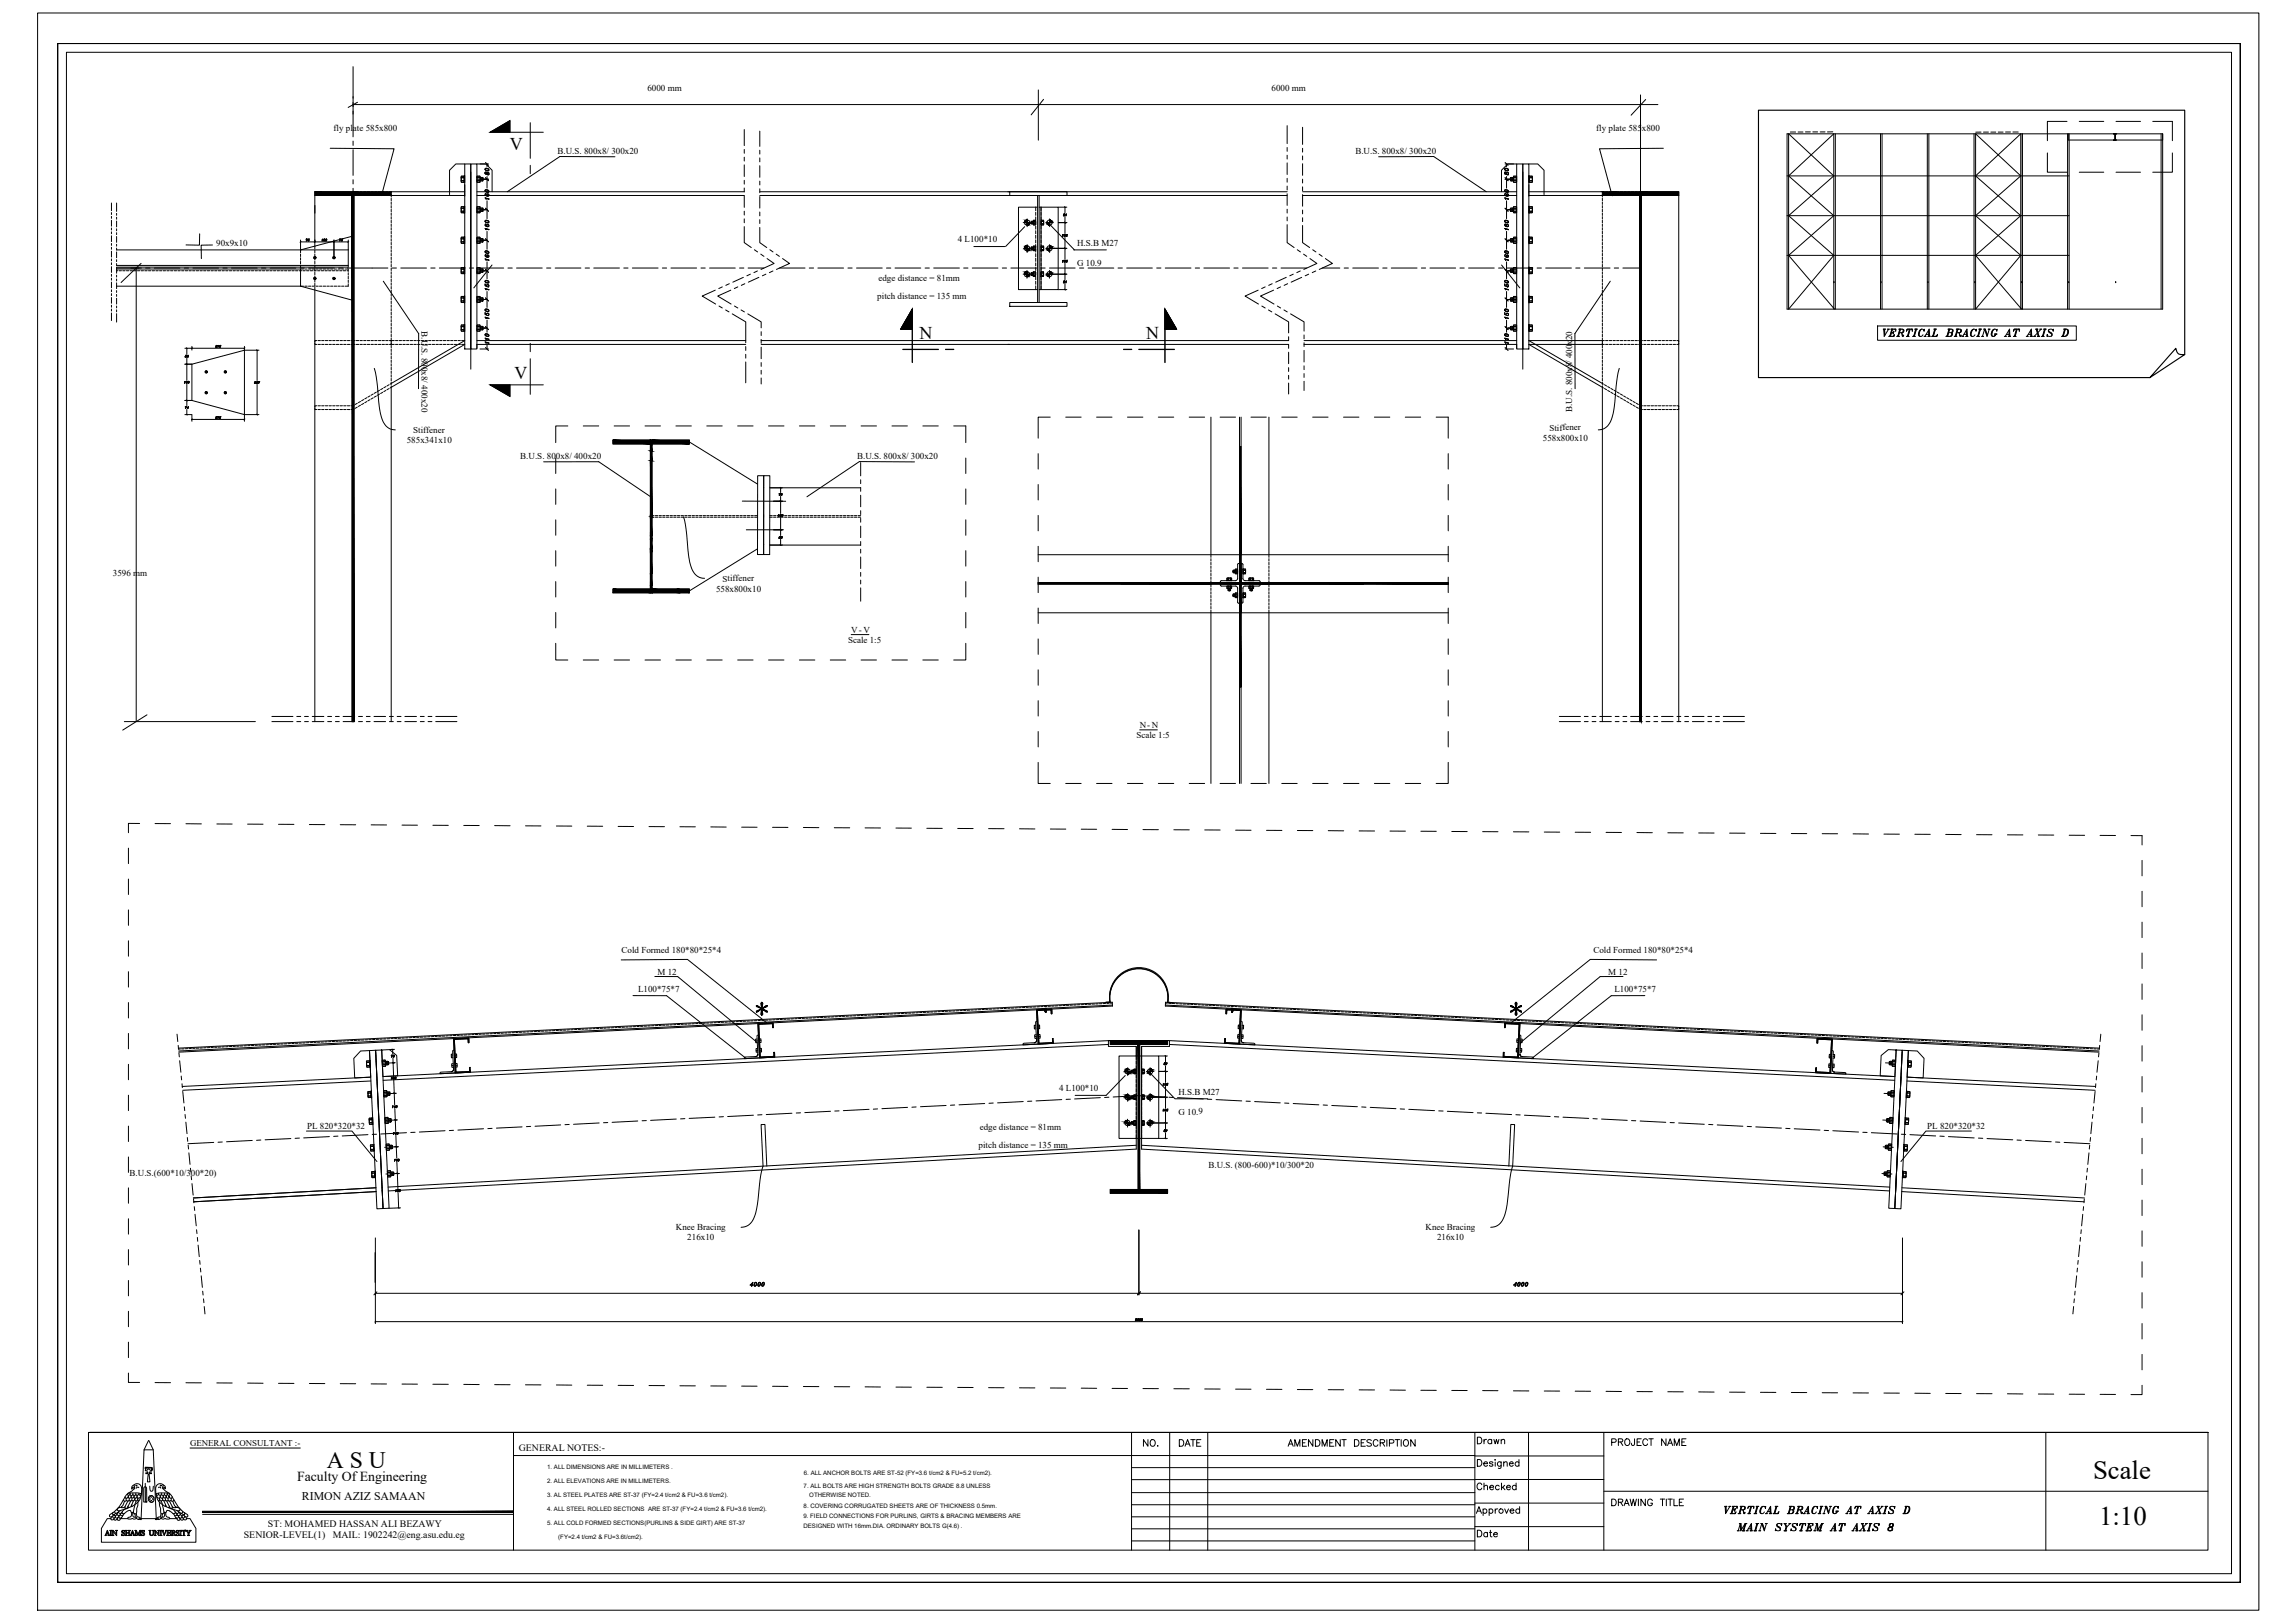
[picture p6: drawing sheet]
<svg xmlns="http://www.w3.org/2000/svg" width="1189mm" height="841mm" viewBox="0 0 1189 841" stroke-linecap="round" stroke-linejoin="round" font-family="sans-serif">
<defs><g id="words">
<g font-size="13.9">
<text x="1085" y="767">Scale</text>
<text x="1088" y="790">1:10</text>
</g>
<text font-size="12.2" x="169" y="760">A S U</text>
<g font-size="9.3">
<text x="264" y="78">V</text>
<text x="477" y="176">N</text>
<text x="594" y="175">N</text>
<text x="267" y="196">V</text>
</g>
<text font-size="8.4" x="764" y="787">Approved</text>
<g font-size="7.5">
<text x="975" y="176">VERTICAL BRACING AT AXIS D</text>
<text x="893" y="786">VERTICAL BRACING AT AXIS D</text>
<text x="900" y="794">MAIN SYSTEM AT AXIS 8</text>
</g>
<g font-size="7.1">
<text x="592" y="751">NO.</text>
<text x="610" y="751">DATE</text>
<text x="667" y="751">AMENDMENT DESCRIPTION</text>
<text x="834" y="750">PROJECT NAME</text>
<text x="154" y="768">Faculty Of Engineering</text>
<text x="764" y="773">Checked</text>
<text x="834" y="781">DRAWING TITLE</text>
<text x="765" y="798">Date</text>
</g>
<text font-size="6.6" x="765" y="749">Drawn</text>
<text font-size="6.2" x="54" y="797">AIN SHAMS UNIVERSITY</text>
<text font-size="6.1" x="156" y="777">RIMON AZIZ SAMAAN</text>
<g font-size="5.1">
<text x="269" y="752">GENERAL NOTES:-</text>
<text x="139" y="791">ST: MOHAMED HASSAN ALI BEZAWY</text>
<text x="126" y="797">SENIOR-LEVEL(1)</text>
<text x="172" y="797">MAIL: 1902242@eng.asu.edu.eg</text>
</g>
<g font-size="4.7">
<text x="336" y="47">6000 mm</text>
<text x="659" y="47">6000 mm</text>
<text x="173" y="68">fly plate 585x800</text>
<text x="827" y="68">fly plate 585x800</text>
<text x="289" y="80">B.U.S. 800x8/ 300x20</text>
<text x="702" y="80">B.U.S. 800x8/ 300x20</text>
<text x="496" y="126">4 L100*10</text>
<text x="112" y="128">90x9x10</text>
<text x="558" y="128">H.S.B M27</text>
<text x="558" y="138">G 10.9</text>
<text x="455" y="146">edge distance = 81mm</text>
<text x="455" y="155">pitch distance = 135 mm</text>
<text x="218" y="172" transform="rotate(90 218 172)">B.U.S. 800x8/ 400x20</text>
<text x="815" y="213" transform="rotate(-90 815 213)">B.U.S. 800x8/ 400x20</text>
<text x="214" y="224">Stiffener</text>
<text x="803" y="223">Stiffener</text>
<text x="211" y="230">585x341x10</text>
<text x="800" y="228">558x800x10</text>
<text x="270" y="238">B.U.S. 800x8/ 400x20</text>
<text x="444" y="238">B.U.S. 800x8/ 300x20</text>
<text x="58" y="299">3596 mm</text>
<text x="374" y="301">Stiffener</text>
<text x="371" y="307">558x800x10</text>
<text x="441" y="328">V- V</text>
<text x="439" y="333">Scale 1:5</text>
<text x="591" y="377">N- N</text>
<text x="589" y="382">Scale 1:5</text>
<text x="322" y="494">Cold Formed 180*80*25*4</text>
<text x="826" y="494">Cold Formed 180*80*25*4</text>
<text x="341" y="505">M 12</text>
<text x="833" y="505">M 12</text>
<text x="331" y="514">L100*75*7</text>
<text x="837" y="514">L100*75*7</text>
<text x="549" y="565">4 L100*10</text>
<text x="611" y="568">H.S.B M27</text>
<text x="611" y="578">G 10.9</text>
<text x="159" y="585">PL 820*320*32</text>
<text x="508" y="586">edge distance = 81mm</text>
<text x="999" y="585">PL 820*320*32</text>
<text x="507" y="595">pitch distance = 135 mm</text>
<text x="626" y="605">B.U.S. (800-600)*10/300*20</text>
<text x="67" y="609">B.U.S.(600*10/300*20)</text>
<text x="350" y="637">Knee Bracing</text>
<text x="739" y="637">Knee Bracing</text>
<text x="356" y="643">216x10</text>
<text x="745" y="643">216x10</text>
</g>
<text font-size="4.6" x="98" y="749">GENERAL CONSULTANT :-</text>
<g font-size="3.2">
<text x="284" y="761">1. ALL DIMENSIONS ARE IN MILLIMETERS .</text>
<text x="417" y="764">6. ALL ANCHOR BOLTS ARE ST-52 (FY=3.6 t/cm2 &amp; FU=5.2 t/cm2).</text>
<text x="284" y="769">2. ALL ELEVATIONS ARE IN MILLIMETERS.</text>
<text x="416" y="771">7. ALL BOLTS ARE HIGH STRENGTH BOLTS GRADE 8.8 UNLESS</text>
<text x="284" y="776">3. AL STEEL PLATES ARE ST-37 (FY=2.4 t/cm2 &amp; FU=3.6 t/cm2).</text>
<text x="419" y="776">OTHERWISE NOTED.</text>
<text x="284" y="783">4. ALL STEEL ROLLED SECTIONS ARE ST-37 (FY=2.4 t/cm2 &amp; FU=3.6 t/cm2).</text>
<text x="416" y="781">8. COVERING CORRUGATED SHEETS ARE OF THICKNESS 0.5mm.</text>
<text x="284" y="790">5. ALL COLD FORMED SECTIONS(PURLINS &amp; SIDE GIRT) ARE ST-37</text>
<text x="416" y="787">9. FIELD CONNECTIONS FOR PURLINS, GIRTS &amp; BRACING MEMBERS ARE</text>
<text x="416" y="792">DESIGNED WITH 16mm.DIA. ORDINARY BOLTS G(4.6) .</text>
<text x="289" y="798">(FY=2.4 t/cm2 &amp; FU=3.6t/cm2).</text>
</g>
</g></defs>
<!-- layer: 0 -->
<g fill="none" stroke="#000" stroke-width=".52">
<path d="M30 23h1131v797v-797h-1131v797h1131h-1131zM34 27h1122v788h-1122zM927 69l23 22-23 21 23 20-23 28M950 69l-23 22 23 21-23 20 24 28M1024 69l23 22-23 21 23 20-23 28M1047 69l-23 22 23 21-23 20 24 28M1072 69v4M1121 69v4M183 99v79M252 84l1 2M252 92l1 2M780 84l2 2"/>
<path d="M780 92l2 2M252 108l1 1M530 115h4M532 113v4M542 115h4M544 113v4M552 107v1M552 115v1M780 108l2 1M156 125v1M163 125v1M173 125v1"/>
<path d="M181 125l-1 1M252 124l1 1M252 140l1 1M530 129h4M532 127v4M542 129h4M544 127v4M552 128v1M780 124l2 1M780 140l2 1M252 154l1 2M530 142h4"/>
<path d="M532 140v4M542 142h4M544 140v4M552 142h.1M552 150h.1M780 154l2 2M950 146h.1M975 146h.1M999 146h.1M1023 146h.1M1048 146h.1M1072 146h.1"/>
<path d="M1096 146h.1M252 169l1 2M780 169l2 2M97 188v1M97 180v1M100 180l-1 1M127 180l-1 1M133 181v1M252 180l1 2M780 180l2 2M97 207v1M97 215h.1"/>
<path d="M100 217l-1 1M127 217l-1 1M133 215h.1M404 253h1M404 259l1 1M404 274l1 1M404 282l1 1M395 519l-1 1 1 6v-7v1l-1 6h1M786 519l-1 1 1 6v-7v1l-1 6h1M392 521l6 3-6-3v1l6 2M398 521l-6 3 6-3v1l-6 2M783 521l6 3-6-3v1l6 2"/>
<path d="M789 521l-6 3 6-3v1l-6 2M203 544h1M203 551h1M582 555h4M584 553v4M594 555h4M596 553v4M604 547h.1M604 555h.1M204 566l1 1M582 569h4M584 580v4"/>
<path d="M584 567v4M594 569h4M596 580v4M596 567v4M604 568v1M205 580v1M205 594h1M582 582h4M594 582h4M604 582h.1M604 590h.1M206 608h.1"/>
<path d="M206 626h1M195 669l-1 2M591 669l-2 2M987 669l-2 2M195 685h-1M986 685h.1M266 742v61M586 742v61M831 742v61M1060 742v61M1144 742h-1097h1097"/>
<circle cx="532" cy="115" r="1.3"/>
<circle cx="544" cy="115" r="1.3"/>
<circle cx="532" cy="129" r="1.3"/>
<circle cx="544" cy="129" r="1.3"/>
<circle cx="532" cy="142" r="1.3"/>
<circle cx="544" cy="142" r="1.3"/>
<circle cx="584" cy="555" r="1.3"/>
<circle cx="596" cy="555" r="1.3"/>
<circle cx="584" cy="569" r="1.3"/>
<circle cx="596" cy="569" r="1.3"/>
<circle cx="584" cy="582" r="1.3"/>
<circle cx="596" cy="582" r="1.3"/>
</g>
<!-- layer: TITLE -->
<g fill="none" stroke="#000" stroke-width=".52">
<path d="M266 754h498M606 742v61M626 742v61M764 742v61M764 754h67M766 756h1a1.9 1.9 0 0 1 1 2 1.9 1.9 0 0 1-1 2h-1zM769 758h2a1.1 1.1 0 0 0-1 0 1.1 1.1 0 0 0-1 1 1.1 1.1 0 0 0 1 1l1-1M774 758h-2l2 1-1 1-1-1M775 756h.1M775 758v2M778 757v4h-2M778 758a1.1 1.1 0 0 0-2 0 1.1 1.1 0 0 0 0 1 1.1 1.1 0 0 0 2 0"/>
<path d="M779 758h2v2M779 757v3M782 758h2a1.1 1.1 0 0 0-1 0 1.1 1.1 0 0 0-1 1 1.1 1.1 0 0 0 1 1l1-1M787 758a1.1 1.1 0 0 0-1 0 1.1 1.1 0 0 0 0 1 1.1 1.1 0 0 0 1 0M787 756v4M792 742v61M586 780h178M586 773h178M586 767h178M586 761h178M764 767h67M764 779h67"/>
<path d="M831 773h313M586 798h178M586 792h178M586 786h178M764 791h67"/>
</g>
<!-- layer: FRAME A1$0$Fram Line -->
<path d="M105 783v1l161-1zM105 784l161-1v1z" fill="#000" stroke="#000" stroke-width=".52"/>
<path d="M105 785h161" fill="none" stroke="#000" stroke-width=".52"/>
<!-- layer: FRAME A1$0$Fram Text -->
<path d="M98 750h58" fill="none" stroke="#000" stroke-width=".52"/>
<!-- layer: AXIS -->
<path d="M46 742h1098v61h-1098z" fill="none" stroke="#000" stroke-width=".52"/>
<!-- layer: Table -->
<path d="M1132 184v-127h-221v139h203l18-12-3-1-1-2-14 15" fill="none" stroke="#000" stroke-width=".59"/>
<!-- layer: PORTAL FRAME -->
<g fill="#000" stroke="#000" stroke-width=".52">
<path d="M163 99l20 2v-2zM163 99l20 2h-20z"/>
<path d="M183 99l15 2v-2zM183 99l15 2h-15z"/>
<path d="M198 99l5 2v-2zM198 99l5 2h-5z"/>
<path d="M830 99l5 2v-2zM830 99l5 2h-5z"/>
<path d="M835 99l15 2v-2zM835 99l15 2h-15z"/>
<path d="M850 99l20 2v-2zM850 99l20 2h-20z"/>
<path d="M182 101l1 273v-273zM182 101l1 273h-1z"/>
<path d="M183 101v273v-273zM183 101v273z"/>
<path d="M850 101l1 270v-270zM850 101l1 270h-1z"/>
<path d="M318 228l19 1v-1zM318 228l19 1h-19z"/>
<path d="M318 229l19 1v-1zM318 229l19 1h-19z"/>
<path d="M337 229v1zM337 229v1z"/>
<path d="M337 230v4zM337 230v4z"/>
<path d="M337 234v5zM337 234v5z"/>
<path d="M337 239v28zM337 239v28z"/>
<path d="M337 228l1 1v-1zM337 228l1 1h-1z"/>
<path d="M337 229l1 1zM337 229l1 1z"/>
<path d="M337 230l1 4v-4zM337 230l1 4h-1z"/>
<path d="M337 234h1zM337 234h1z"/>
<path d="M337 234l1 5v-5zM337 234l1 5h-1z"/>
<path d="M337 239h1zM337 239h1z"/>
<path d="M337 239l1 28v-28zM337 239l1 28h-1z"/>
<path d="M338 228l19 1v-1zM338 228l19 1h-19z"/>
<path d="M338 229l19 1v-1zM338 229l19 1h-19z"/>
<path d="M642 231l1 56zM642 231l1 56z"/>
<path d="M643 231v56v-56zM643 231v56z"/>
<path d="M337 267v1zM337 267v1z"/>
<path d="M337 268v10zM337 268v10z"/>
<path d="M337 278v1zM337 278v1z"/>
<path d="M337 279v6zM337 279v6z"/>
<path d="M337 267l1 1zM337 267l1 1z"/>
<path d="M337 268h1zM337 268h1z"/>
<path d="M337 268l1 10v-10zM337 268l1 10h-1z"/>
<path d="M337 278l1 1v-1zM337 278l1 1h-1z"/>
<path d="M337 279l1 6v-6zM337 279l1 6h-1z"/>
<path d="M337 285v1zM337 285v1z"/>
<path d="M337 286v11zM337 286v11z"/>
<path d="M337 297v7zM337 297v7z"/>
<path d="M337 285h1zM337 285h1z"/>
<path d="M337 285l1 1zM337 285l1 1z"/>
<path d="M337 286l1 11v-11zM337 286l1 11h-1z"/>
<path d="M337 297l1 7v-7zM337 297l1 7h-1z"/>
<path d="M642 287l1 15zM642 287l1 15z"/>
<path d="M643 287v15v-15zM643 287v15z"/>
<path d="M318 305l19 2v-2zM318 305l19 2h-19z"/>
<path d="M337 304v1zM337 304v1z"/>
<path d="M337 305v1zM337 305v1z"/>
<path d="M337 304l1 1v-1zM337 304l1 1h-1z"/>
<path d="M337 305l1 1zM337 305l1 1z"/>
<path d="M337 306l1 1v-1zM337 306l1 1h-1z"/>
<path d="M338 305l14 1-1-1zM338 305l14 1h-14z"/>
<path d="M338 306l14 1v-1zM338 306l14 1h-14z"/>
<path d="M351 305l6 1v-1zM351 305l6 1h-5z"/>
<path d="M352 306l5 1v-1zM352 306l5 1h-5z"/>
<path d="M581 302l47 1v-1zM581 302l47 1h-47z"/>
<path d="M538 302l90 1v-1zM538 302l90 1h-90z"/>
<path d="M628 302l14 1v-1zM628 302l14 1h-14z"/>
<path d="M642 302l1 1zM642 302l1 1z"/>
<path d="M642 303l1 15zM642 303l1 15z"/>
<path d="M642 318l1 38zM642 318l1 38z"/>
<path d="M643 302v1zM643 302v1z"/>
<path d="M643 303v15v-15zM643 303v15z"/>
<path d="M643 318v38v-38zM643 318v38z"/>
<path d="M643 302l15 1v-1zM643 302l15 1h-15z"/>
<path d="M658 302l49 1v-1zM658 302l49 1h-49z"/>
<path d="M658 302l93 1v-1zM658 302l93 1h-93z"/>
<path d="M850 371l1 3v-3zM850 371l1 3h-1z"/>
<path d="M575 539l30 2v-2zM575 539l30 2h-30z"/>
<path d="M590 541l1 75v-75zM590 541l1 75h-1z"/>
<path d="M575 616l30 2v-2zM575 616l30 2h-30z"/>
</g>
<g fill="none" stroke="#000" stroke-width=".52">
<path d="M19 7h1152v827h-1152zM183 50v9M183 54h676M185 53l-5 3M538 47v26M541 51l-7 9M850 49v52M853 52l-8 8M171 77h33l-6 24M862 77h-33l6 24M926 69h195v91h-195zM927 69v91"/>
<path d="M928 68h3M932 68h2M936 68h2M939 68h3M943 68h3M950 68h-3M950 69v91M951 69v91M975 69v91M999 69v91M1000 69v91M1023 69v91"/>
<path d="M1024 69v91M1027 68h-3M1028 68h2M1032 68h2M1036 68h2M1039 68h3M1043 68h3M1047 69v91M1048 69v91M1061 79v10h10M1071 63h-10v10M1072 69v91"/>
<path d="M1072 73h49M1078 63h12M1095 69h2zM1095 73h2zM1096 69v4zM1097 63h12M1116 63h10v10M1120 69v91M1126 79v10h-10M163 99h20v2h-20zM184 99h-1v1M185 99h1"/>
<path d="M186 99h2M188 99h2M190 99h2M192 99h1M194 99h1M196 99h1M198 99h1M200 99h1M202 99h39M203 99v1M241 85h3v96h-3zM241 85h-5l-3 3v13"/>
<path d="M241 96v6M244 85h3v96h-3zM244 89v102M247 85h5l3 3v11M247 99h139M247 93h6M249 85h4M251 90h1M251 88h2M251 99h2M251 87h2a.7 .7 0 0 1 0 1 .7 .7 0 0 1-1 0zM251 98h2a.7 .7 0 0 1 0 1 .7 .7 0 0 1-1 1z"/>
<path d="M251 89v1M252 90h.1M252 88h1M252 87l1 1M252 99h1M252 98l1 1M252 90l-1-1h2a.6 .6 0 0 1 0 1 .6 .6 0 0 1 0 1l-1-1M252 90h1M252 85v1M252 91v6M253 90v1M394 99h273"/>
<path d="M523 99h30v2h-30zM523 99h-1M675 99h111M780 90h1M780 88h2M780 99h2M780 87h1a.8 .8 0 0 1 1 0 1.1 1.1 0 0 1-1 2l-1-1zM780 98h1a.8 .8 0 0 1 1 1 .8 .8 0 0 1-1 1l-1-1zM780 89v1M780 87l2 1M780 98l2 1M780 93h6"/>
<path d="M780 85h4M781 90l-1-1h1a.7 .7 0 0 1 1 1 .7 .7 0 0 1-1 1v-1M781 90h1M781 90h.1M781 85v1M781 91v6M781 90h1v1M786 85h3v96h-3zM786 85h-5l-3 3v11M789 85h3v96h-3zM789 89v102M792 85h5l3 3v13"/>
<path d="M792 99h39M792 96v6M830 99v1M832 99h1M834 99h1M836 99h1M838 99h1M840 99h1M842 99h1M844 99h1M845 99h2M847 99h2"/>
<path d="M849 99h1v1M850 99h20v2h-20zM926 91h146M1078 89h12M1097 89h12M58 105v4M58 110v1M58 112v1M58 114v3M58 118v1M60 105v5M60 111v1"/>
<path d="M60 113v1M60 115v3M60 119v1M163 101v28M182 101h1v273h-1zM183 101h1M185 101h1M186 101h2M188 101h2M190 101h2M192 101h1M194 101h1"/>
<path d="M196 101h1M198 101h1M200 101h1M203 101h-1M203 103v1M203 105v1M203 107v1M203 108v2M203 110v2M203 112v2M203 114v1M203 116v1"/>
<path d="M203 118v1M203 120v1M241 101h-38v1M247 101h139M247 109h5M251 103h2h-1zM251 103h2M251 101h2M251 118l2 1h-1zM251 118l2 1M251 117h2M251 115h2"/>
<path d="M251 114l2 1M251 114h2a.7 .7 0 0 1 0 1 .7 .7 0 0 1-1 0zM252 115h1M252 114l1 1M252 101h1M252 117h1M252 100a1 1 0 0 0 0 2 .8 .8 0 0 0 1-1h-1h1M252 116a.8 .8 0 0 0 0 1 .8 .8 0 0 0 1-1l-1 1h1M252 104v9M252 120v9M252 116h1M394 101h273"/>
<path d="M534 115h3M537 107v2M537 110v2M537 112v2M537 115v1M537 117v2M537 120v1M538 101h1v56h-1zM540 107v43M548 115h5M548 107h5M551 111v1"/>
<path d="M552 111h-1M552 111l-1 1M552 111h.1M552 111v1h-1v-1M552 107v3M552 112v9M552 111h1l-1 1zM553 111l-1 1M675 101h111M780 103h2h-2zM780 103h2M780 101h2"/>
<path d="M780 118l2 1h-2zM780 118l2 1M780 117h2M780 115h2M780 114l2 1M780 114h1a.8 .8 0 0 1 1 0 1.1 1.1 0 0 1-1 2l-1-1zM780 100a1.1 1.1 0 0 0 1 2 .8 .8 0 0 0 0-1M780 116a.8 .8 0 0 0 1 1 .8 .8 0 0 0 0-1v1M781 101h1M781 117h1M781 109h5M781 104v9"/>
<path d="M781 120v9M781 101h.1M781 116h.1M792 101h38v1M830 101h1M830 103v1M830 105v1M830 107v1M830 108v2M830 110v2M830 112v2M830 114v1"/>
<path d="M830 116v1M830 118v1M830 120v1M832 101h1M834 101h1M836 101h1M838 101h1M840 101h1M842 101h1M844 101h1M845 101h2M847 101h2"/>
<path d="M850 101v273M850 101h-1M851 101v273M870 101v273M926 112h146M58 120v1M58 122v3M58 126v1M58 128v1M58 130v3M58 134v1M58 136v1"/>
<path d="M58 138v3M60 139h97M60 129h120M60 137v1h120M60 121v1M60 123v3M60 127v1M60 129v1M60 131v3M60 135v1M60 139v3M68 139h4"/>
<path d="M71 139v235M73 136l-10 10M103 121v6h-7M110 127h-6v7M156 124v7M156 132v1M156 134v1M156 135v2M156 137v2M156 139v9l27 8M156 125h24M158 139h1"/>
<path d="M159 124h.1M159 124v1M159 125h.1M160 139h1M160 124v1M162 139h1M163 130v1M163 132v1M163 134v1M163 135v2M163 137v2M163 139v2"/>
<path d="M164 139h1M166 139h1M167 124v1zM167 124v1M167 139h2M168 124v1v-1M168 124v1M169 124v1v-1M169 139h2M171 139h2M173 124v9M173 139h1"/>
<path d="M175 139h1M176 124h.1M176 124h1l-1 1 1-1M176 125h.1M177 139h1M177 124h1h-1v1M177 124h1M177 124v1M179 139h1v2M180 129v9h-120M180 124v5M182 122v34"/>
<path d="M183 122l-27 7M203 122v1M203 124v1M203 126v1M203 128v1M203 129v2M203 131v2M203 133v1M203 135v1M203 137v1M203 139v1M247 125h5"/>
<path d="M251 134l2 1-1-1v1zM251 134l2 1M251 132l2 1M251 131h2M251 130l2 1M251 130h2a.7 .7 0 0 1 0 1 .7 .7 0 0 1-1 0zM252 131h1M252 130l1 1M252 133h1M252 132a.8 .8 0 0 0 0 1 .8 .8 0 0 0 1-1h-1l1 1M252 132l1 1M252 136v8"/>
<path d="M252 132h1M255 137l-9 12M534 129h3M537 122v2M537 124v2M537 127v1M537 129v2M537 131v2M537 134v1M537 136v2M537 139v1M542 129h11"/>
<path d="M551 122v1zM551 135v1zM551 122v1M551 135v1M552 122h.1M552 135h.1M552 122h-1M552 122v1M552 135v1h-1M552 135v1M552 123v11M552 136v9"/>
<path d="M553 122h-1h1h-1M553 135h-1l1 1h-1M553 122h.1M553 135h.1M553 122v1M553 135v1v-1M778 137l10 12M780 134l2 1-2-1v1zM780 134l2 1M780 132l2 1M780 131h2M780 130l2 1"/>
<path d="M780 130h1a.8 .8 0 0 1 1 0 .8 .8 0 0 1-1 1h-1zM780 133h2M780 132a.8 .8 0 0 0 1 1 .8 .8 0 0 0 0-1v1M781 132l1 1M781 125h5M781 136v8M781 132h.1M830 122v1M830 124v1M830 126v1M830 128v1M830 129v2"/>
<path d="M830 131v2M830 133v1M830 135v1M830 137v1M830 139v1M853 129h.1M926 132h146M58 142v1M58 144v1M58 146v3M58 150v1M58 152v1"/>
<path d="M58 154v3M58 158v1M60 148h97M60 140h1M60 143v1M60 145v1M60 147v3M60 151v1M60 153v1M60 155v3M60 159v1M62 140h1"/>
<path d="M64 140h1M66 140h1M67 140h2M69 140h2M71 140h1M73 140h1M75 140h1M77 140h1M79 140h1M81 140h1M83 140h1M85 140h1"/>
<path d="M86 140h2M88 140h2M90 140h2M92 140h1M94 140h1M96 140h1M98 140h1M100 140h1M102 140h1M104 140h1M106 140h1M107 140h2"/>
<path d="M109 140h2M111 140h1M113 140h1M115 140h1M117 140h1M119 140h1M121 140h1M123 140h1M125 140h1M126 140h2M128 140h2M130 140h2"/>
<path d="M132 140h1M134 140h1M136 140h1M138 140h1M140 140h1M142 140h1M144 140h1M146 140h1M147 140h2M149 140h2M151 140h1M153 140h1"/>
<path d="M155 140h1M157 140h1M158 148h1M159 140h1M160 148h1M161 140h1M162 148h1M163 140h1M163 149v225M163 141v1M163 143v1M163 145v1"/>
<path d="M163 147v1M164 148h1M165 140h1M166 148h1M166 140h2M167 148h2M168 140h2M169 148h2M170 140h2M171 148h2M172 140h1M173 148h1"/>
<path d="M174 140h1M175 148h1M176 140h1M177 148h1M178 140h1M180 140h.1M180 147v1h-1M180 141v2M180 143v1M180 145v1M203 141v1M203 143v1"/>
<path d="M203 145v1M203 147v1M203 148v2M203 150v2M203 152v2M203 154v1M203 156v1M203 158v1M203 160v1M247 140h5M247 155h5M251 150h2h-1z"/>
<path d="M251 150h2M251 146h2M251 145h2a.7 .7 0 0 1 0 1 .7 .7 0 0 1-1 1zM251 147v1M252 148l-1-1v1l1 1a.6 .6 0 0 1 0-1 .6 .6 0 0 1 1 0v1M252 146h1M252 145l1 1M252 148h1M252 151v8M523 157h30v2h-30zM534 142h3M537 141v2"/>
<path d="M537 143v2M537 146v1M537 148v2M542 142h11M548 150h5M551 147h1M551 146h1M551 146v1M552 146h-1M552 146l-1 1M552 146h.1M552 146l-1 1v-1"/>
<path d="M552 147v3M552 146h1l-1 1zM553 146l-1 1M780 150h2h-2zM780 150h2M780 146h2M780 145h1a.8 .8 0 0 1 1 1 .8 .8 0 0 1-1 1l-1-1zM780 147v1M780 148v-1v1l1 1a.7 .7 0 0 1 0-1 .7 .7 0 0 1 1 0l-1 1M780 145l2 1M781 148h1M781 140h5"/>
<path d="M781 155h5M781 151v8M830 141v1M830 143v1M830 145v1M830 147v1M830 148v2M830 150v2M830 152v2M830 154v1M830 156v1M830 158v1"/>
<path d="M830 160v1M58 160v1M58 162v4M60 161v1M60 163v4M99 179v2M112 180h.1M112 179v1M112 179h.1M113 179h.1M113 179v1M113 180h.1"/>
<path d="M114 179h.1M114 180v-1v1M114 179v1M127 179v2M163 178h1M164 176h-1v1M165 178h1M165 176h1M167 178h1M167 176h1M169 178h1M169 176h1"/>
<path d="M170 178h2M170 176h2M172 178h2M172 176h2M174 178h2M174 176h2M176 178h1M176 176h1M178 178h1M178 176h1M180 178h1M180 176h1"/>
<path d="M182 176h1v1M182 178h2M183 178h.1M184 176h-1v1M185 178h1M185 176h1M187 178h1M187 176h1M188 178h2M188 176h2M190 178h2M190 176h2"/>
<path d="M192 178h2M192 176h2M194 178h1M194 176h1M196 178h1M196 176h1M198 178h1M198 176h1M200 178h1M200 176h1M202 176h1v1M203 178h-1"/>
<path d="M203 162v1M203 164v1M203 166v1M203 168v1M203 169v2M203 171v2M203 173v1M203 175v1h1M203 177v1h1M203 179v1M205 178h1M205 176h1"/>
<path d="M207 178h1M207 176h1M209 178h1M209 176h1M211 178h1M211 176h1M213 178h1M213 176h1M214 178h2M214 176h2M216 178h2M216 176h2"/>
<path d="M218 178h2M218 176h2M220 178h1M220 176h1M222 178h1M222 176h1M224 178h1M224 176h1M226 178h1M226 176h1M228 178h1M228 176h1"/>
<path d="M230 178h1M230 176h1M232 178h1M232 176h1M234 178h1M234 176h1M235 178h2M235 176h2M237 178h2M237 176h2M239 178h2l-39 23M239 176h2l-39 23"/>
<path d="M247 176h139M247 170h5M251 164l2 1h-1zM251 164l2 1M251 161h2M251 160l2 1M251 177l2 1-1-1v1zM251 177l2 1M251 175l2 1-1-1v1zM251 175l2 1M251 174h2M251 173l2 1"/>
<path d="M251 160h2a.7 .7 0 0 1 0 1 .7 .7 0 0 1-1 0zM251 173h2a.7 .7 0 0 1 0 1 .7 .7 0 0 1-1 0zM251 162v1M252 163l-1-1v1h1a.6 .6 0 0 1 0-1 .7 .7 0 0 1 1 1M252 161h1M252 160l1 1M252 174h1M252 173l1 1M252 163h1M252 162l1 1M252 166v6M252 179v2"/>
<path d="M386 178h-139v2M394 178h274M394 176h274M676 178h110v2M676 176h110M780 164l2 1h-2zM780 164l2 1M780 161h2M780 160l2 1M780 177l2 1-2-1v1zM780 177l2 1M780 175l2 1-2-1v1z"/>
<path d="M780 175l2 1M780 174h2M780 173l2 1M780 160h1a.8 .8 0 0 1 1 0 1.1 1.1 0 0 1-1 2l-1-1zM780 162v1M780 163v-1v1h1a.7 .7 0 0 1 0-1 .7 .7 0 0 1 1 1h-1M780 173h1a.8 .8 0 0 1 1 0 .8 .8 0 0 1-1 1h-1zM781 163h1M781 162l1 1M781 170h5M781 166v6M781 179v2"/>
<path d="M830 178h1M830 177v1h-38l39 23M830 175v1h-38l39 23M830 162v1M830 164v1M830 166v1M830 168v1M830 169v2M830 171v2M830 173v1M830 179v1M831 176h-1v1"/>
<path d="M832 178h1M832 176h1M834 178h1M834 176h1M836 178h1M836 176h1M838 178h1M838 176h1M840 178h1M840 176h1M842 178h1M842 176h1"/>
<path d="M844 178h1M844 176h1M845 178h2M845 176h2M847 178h2M847 176h2M849 176h1v1v-1h1M849 178h2M850 178h.1M852 178h1M852 176h1M854 178h1"/>
<path d="M854 176h1M856 178h1M856 176h1M858 178h1M858 176h1M859 178h2M859 176h2M861 178h2M861 176h2M863 178h2M863 176h2M865 178h1"/>
<path d="M865 176h1M867 178h1M867 176h1M869 176h1v1M870 178h-1M973 169h103v7h-103zM96 198v1zM96 180h31M96 189h3M96 198v1M96 185h.1M96 184v1"/>
<path d="M96 184h1M97 198h.1M97 184v1h-1M97 185h-1M97 184h.1M97 198v1M97 180v4M97 186v11M97 199v11M97 198h-1h1h-1M97 184h1l-1 1M97 185h1h-1"/>
<path d="M97 185h.1M98 185h.1M98 184l-1 1M98 198l-1 1M98 198v1zM98 198v1M99 189v19M127 181v34l-28-7M127 181l-28 8M127 181h7M132 198h1h-1M132 198v1v-1"/>
<path d="M132 198v1M132 198h.1M133 198h1h-1M133 198v1v-1M133 198v1M133 181v16M133 199v16M133 198h.1M134 198h.1M134 198h1l-1 1M134 198v1M202 199l-1 1"/>
<path d="M203 200v174M203 181v1M203 183v1M203 185v1M203 187v1M203 188v2M203 190v2M203 192v2M203 194v1M203 196v1M203 198v1M249 181h4"/>
<path d="M780 181h4M830 200v174M830 181v1M830 183v1M830 185v1M830 187v1M830 188v2M830 190v2M830 192v2M830 194v1M830 196v1M830 198v1"/>
<path d="M832 199l1 1M96 215h3M96 208h3M96 211h.1M96 211h1l-1 1M96 211v1M97 211l-1 1M97 212v3M98 211l-1 1 1-1h-1h1M98 211l-1 1M99 215v3M99 217h28"/>
<path d="M112 216v1M112 216h.1M113 216h.1M113 216v1M114 216v1M127 215v3M127 215h7M163 212h1M164 210h-1v1M165 210h1M165 212h1M167 210h1"/>
<path d="M167 212h1M169 210h1M169 212h1M170 210h2M170 212h2M172 210h2M172 212h2M174 210h2M174 212h2M176 210h1M176 212h1M178 210h1"/>
<path d="M178 212h1M180 210h1M180 212h1M182 210h1v1M183 212h-1M184 212h-1M184 210h-1M185 211l-1 1M185 209l-1 1M187 210l-1 1M187 208l-1 1M188 209l-1 1"/>
<path d="M188 207l-1 1M190 208l-1 1M190 206l-1 1M192 207l-1 1M192 205l-1 1M193 206l-1 1M193 204l-1 1M195 205l-1 1M195 203l-1 1M197 204l-1 1M197 202l-1 1M198 203l-1 1"/>
<path d="M198 201l-1 1M200 202l-1 1M200 200l-1 1M202 201l-1 1M544 216h-6v11M552 216h8M568 216h8M584 216h8M600 216h8M616 216h8M628 216v73M632 216h8"/>
<path d="M642 216v190M643 216v190M648 216h8M658 216v73M664 216h8M680 216h8M696 216h8M712 216h8M728 216h8M744 216h7v11M832 201l1 1M833 202l1 1"/>
<path d="M833 200l1 1M835 203l1 1M835 201l1 1M836 204l2 1M836 202l2 1M838 205l1 1M838 203l1 1M840 206l1 1M840 204l1 1M841 207l1 1M841 205l1 1M843 208l1 1"/>
<path d="M843 206l1 1M845 209l1 1M845 207l1 1M846 210l1 1M846 208l1 1M848 211l1 1M848 209l1 1M850 212h.1M850 210h.1M850 212h1M851 210h-1v1M852 210h1"/>
<path d="M852 212h1M854 210h1M854 212h1M856 210h1M856 212h1M858 210h1M858 212h1M859 210h2M859 212h2M861 210h2M861 212h2M863 210h2"/>
<path d="M863 212h2M865 210h1M865 212h1M867 210h1M867 212h1M869 210h1v1M870 212h-1M288 237v8M294 221h-6v8M302 221h8M318 228h39v2h-39zM318 221h8"/>
<path d="M334 221h8M337 228h1v79h-1zM350 221h8M366 221h8M382 221h8M398 221h8M414 221h8M430 221h8M446 221h8M462 221h8M478 221h8M494 221h7v8"/>
<path d="M501 237v8M538 235v8M751 235v8M288 253v8M385 260h22M393 251l-36-22h-20v77h20l36-22M393 247h3v40h-3zM396 253h.1M396 247h3v40h-3zM399 253h47M401 260h5M404 256v1v-1"/>
<path d="M404 256v1M405 253v2M405 257v9M405 256v1M501 253v8M538 251v8M751 251v8M288 269v8M337 267h2M337 268h2M340 267h1M340 268h1"/>
<path d="M342 267h1M342 268h1M343 267h2M343 268h2M345 267h2M345 268h2M347 267h2M347 268h2M349 267h1M349 268h1M351 267h1M351 268h1"/>
<path d="M353 267h1M353 268h1M355 267h1M355 268h1M357 267h1M357 268h1M359 267h1M359 268h1M361 267h1M361 268h1M362 267h2M362 268h2"/>
<path d="M364 267h2M364 268h2M366 267h2M366 268h2M368 267h1M368 268h1M370 267h1M370 268h1M372 267h1M372 268h1M374 267h1M374 268h1"/>
<path d="M376 267h1M376 268h1M378 267h1M378 268h1M380 267h1M380 268h1M382 267h1M382 268h1M383 267h2M383 268h2M385 267h2M385 268h2"/>
<path d="M387 275h19M387 267h2M387 268h2M389 267h1M389 268h1M391 267h2M391 268h2M403 267h1l-1 1zM404 267l-1 1M404 279h.1M404 279v-1v1M404 278h.1"/>
<path d="M404 278v1M404 278v1v-1M404 267h1M404 267v1M405 268v9M405 279v3M405 267v1M405 267h-1h1h-1M405 267h-1M405 278v1M406 267l-1 1v-1M406 267l-1 1"/>
<path d="M406 267v1M501 269v8M538 267v8M751 267v8M288 285v8M396 282h.1M399 282h47M501 285v8M538 287h213M538 283v8M538 299v8M628 289v2"/>
<path d="M628 291v2M628 293v2M628 295v1M628 297v1M628 299v1M639 296h2M658 289v2M658 291v2M658 293v2M658 295v1M658 297v1M658 299v1"/>
<path d="M751 283v8M751 299v8M288 301v8M288 317v8M318 305h39v2h-39zM501 301v8M501 317v8M538 318h213M538 303h213M538 302h213M538 315v8M628 301v1"/>
<path d="M628 303v1M628 305v1M628 307v1M628 309v1M628 310v2M628 312v2M628 314v2M628 316v90M637 304v2M639 308h2M648 304v2M658 301v1"/>
<path d="M658 303v1M658 305v1M658 307v1M658 309v1M658 310v2M658 312v2M658 314v2M658 316v90M751 315v8M288 333v9h6M501 333v9h-7M538 331v8"/>
<path d="M751 331v8M302 342h8M318 342h8M334 342h8M350 342h8M366 342h8M382 342h8M398 342h8M414 342h8M430 342h8M446 342h8M462 342h8"/>
<path d="M478 342h8M538 347v8M751 347v8M64 374h68M76 370l-12 8M538 363v8M538 379v8M751 363v8M751 379v8M851 374h-1h1M538 395v11h6M751 395v11h-7"/>
<path d="M552 406h8M568 406h8M584 406h8M600 406h8M616 406h8M632 406h8M648 406h8M664 406h8M680 406h8M696 406h8M712 406h8M728 406h8"/>
<path d="M67 440v8M72 427h-5v5M80 427h8M96 427h8M112 427h8M128 427h8M144 427h8M160 427h8M176 427h8M192 427h8M208 428h8M224 428h8"/>
<path d="M240 428h8M256 428h8M272 428h8M288 428h8M304 428h8M320 428h8M336 428h8M352 428h8M368 428l8 1M384 429h8M400 429h8M416 429h8"/>
<path d="M432 429h8M448 429h8M464 429h8M480 429h8M496 429h8M512 429h8M528 429l8 1M544 430h8M560 430h8M576 430h8M592 430h8M608 430h8"/>
<path d="M624 430h8M640 430h8M656 430h8M672 430h8M688 430l8 1M704 431h8M720 431h8M736 431h8M752 431h8M768 431h8M784 431h8M800 431h8"/>
<path d="M816 431h8M832 431h8M848 431l8 1M864 432h8M880 432h8M896 432h8M912 432h8M928 432h8M944 432h8M960 432h8M976 432h8M992 432h8"/>
<path d="M1008 432h8M1024 433h8M1040 433h8M1056 433h8M1072 433h8M1088 433h8M1104 433h6v5M67 456v8M1110 446v8M67 472v8M1110 462v8M1110 478v8"/>
<path d="M67 488v8M1110 494v8M67 504v8M67 520v8M1110 510v8M67 536v8M575 539h30v2h-30zM575 539h-1v3h15v53M577 521l-484 24M604 521l484 24M605 539h1v3h-14v53M1110 526v8"/>
<path d="M67 552v8M92 543l484-24 1 2-484 24M187 545l4-1 1 14-8 1-1-11zM191 544h4l4 82h-4zM195 544h3l4 82h-3zM195 545l4 81M198 544h4l4 3v10l-8 1zM203 558v1zM203 547h.1M203 547v1M203 558v1M203 544l1 2"/>
<path d="M204 548v10M204 558v1M204 560l1 12M204 559h.1M204 547v1v-1M204 547v1M204 544h-2M205 551h-7M205 558v1zM205 558v1M586 555h3M589 542v7"/>
<path d="M589 550v1M589 552v2M589 555v1M589 557v2M589 559v2M590 541h1v75h-1zM592 542v48M601 547h4M601 555h4M603 551h1M604 551h.1M604 551l-1 1v-1"/>
<path d="M604 551h-1M604 551v1M604 551l-1 1M604 551v1h-1l1-1M604 547v3M604 552v9M604 551h1v1zM605 551l-1 1M975 547l4-3h4l-1 14-8-1zM977 551h5M983 544h3l-4 82h-3zM986 545l-4 81"/>
<path d="M986 544h3l-4 82h-3zM989 544l5 1 3 3v11l-9-1zM1088 543l-484-24v2l484 24M1110 542v8M1110 558v8M67 568v8M203 573h1l-1 1zM204 573l-1 1M205 574v6M205 573v1M205 574h-1l1-1v1M205 567h-6"/>
<path d="M206 573v1M586 569h3M589 562v1M589 564v2M589 567v1M589 569v2M589 571v2M589 574v1M589 576v2M589 578v2M595 569h10M603 562v-1v1z"/>
<path d="M603 575v1zM603 561v1M603 575v1M604 562v-1v1M604 575h.1M604 562h.1M604 575v1M604 563v11M604 576v9M604 561v1M605 575h.1M605 561h.1"/>
<path d="M605 562h.1M605 576v-1v1M605 561v1M605 575v1M976 567h6M1110 574v8M67 584v8M67 600v8M204 587v1zM204 587v1M205 580l-5 1M205 580v6"/>
<path d="M205 588l1 12M205 587v1M205 588v-1v1M206 580h-1M206 587v1v-1M206 594l-7 1M586 582h3M589 581v1M589 583v2M589 586v1M589 588v2M595 582h10"/>
<path d="M601 590h4M604 586h.1M603 586h1h-1M604 585v1M604 585h.1M604 585v1h-1h1M604 587v3M604 586l1-1v1zM605 585l-1 1M976 580l5 1M976 594l5 1M1110 590v8"/>
<path d="M67 616v8M204 601h1l-1 1zM205 601l-1 1M205 617v1zM205 617v1M206 602v14M206 601v1M206 601h-1h1v1M206 617v1v-1M206 617h.1M206 617v1M206 618l1 8"/>
<path d="M207 601l-1 1 1-1M207 601v1M207 608h-7M207 617h.1M395 604l-1-21h2l1 21M575 616h30v2h-30zM784 604l1-21h-2l-1 21M975 608h5M1110 606v8M67 632v8M208 626h-6M590 637v34"/>
<path d="M1110 622v8M1110 638v8M67 648v8M195 641v45M986 641v45M1110 654v8M67 664v7M67 679v8M195 670h791M390 665v1M390 666h-1l1-1v1M391 665a.8 .8 0 0 1 1 0 .8 .8 0 0 1 0 1 .8 .8 0 0 1-1 0z"/>
<path d="M391 665v1M392 665l-1 1M392 665v1M393 665a.8 .8 0 0 1 1 0 .8 .8 0 0 1 0 1 .8 .8 0 0 1-1 0zM393 665v1M394 665l-1 1a1 1 0 0 0 1 0 1 1 0 0 0 0-1M394 665v1M395 665a.7 .7 0 0 1 1 0 .7 .7 0 0 1 0 1 .7 .7 0 0 1-1 0zM395 665v1M396 665l-1 1M396 665v1M786 665l-1 1"/>
<path d="M786 666h-2l2-1-1 1M787 665a.7 .7 0 0 1 1 0 .7 .7 0 0 1-1 1 .7 .7 0 0 1-1 0zM787 665v1M788 665l-1 1M789 665a.8 .8 0 0 1 1 0 .8 .8 0 0 1-1 1 .8 .8 0 0 1-1 0zM789 665v1M790 665l-1 1M791 665a.8 .8 0 0 1 1 0 .8 .8 0 0 1-1 1 .8 .8 0 0 1-1 0zM791 665v1M792 665l-1 1M1110 670v8M67 695v8"/>
<path d="M195 685h791M589 684h.1M589 683v1M589 683h.1M589 683v1h-1h1M590 683v1M590 684v-1v1M591 683v1M592 683l-1 1M592 683v1M1110 686v8M67 711v5h5"/>
<path d="M80 716h8M96 717h8M112 717h8M128 717h8M144 717h8M160 717h8M176 717h8M192 717h8M208 717h8M224 717h8M240 717h8M256 718h8"/>
<path d="M272 718h8M288 718h8M304 718h8M320 718h8M336 718h8M352 718h8M368 718h8M384 718h8M400 718h8M416 718l8 1M432 719h8M448 719h8"/>
<path d="M464 719h8M480 719h8M496 719h8M512 719h8M528 719h8M544 719h8M560 719h8M576 719h8M592 720h8M608 720h8M624 720h8M640 720h8"/>
<path d="M656 720h8M1110 718v5h-6M1110 702v8M672 720h8M688 720h8M704 720h8M720 720h8M736 720h8M752 721h8M768 721h8M784 721h8M800 721h8"/>
<path d="M816 721h8M832 721h8M848 721h8M864 721h8M880 721h8M896 721h8M912 721l8 1M928 722h8M944 722h8M960 722h8M976 722h8M992 722h8"/>
<path d="M1008 722h8M1024 722h8M1040 722h8M1056 722h8M1072 722l8 1M1088 723h8"/>
<circle cx="252" cy="90" r=".5"/>
<circle cx="780" cy="90" r=".5"/>
<circle cx="552" cy="111" r=".3"/>
<circle cx="168" cy="124" r=".4"/>
<circle cx="169" cy="124" r=".4"/>
<circle cx="552" cy="146" r=".3"/>
<circle cx="96" cy="184" r=".3"/>
<circle cx="98" cy="198" r=".4"/>
<circle cx="405" cy="256" r=".4"/>
<circle cx="404" cy="278" r=".3"/>
<circle cx="405" cy="278" r=".4"/>
<circle cx="405" cy="267" r=".4"/>
<circle cx="204" cy="547" r=".4"/>
<circle cx="205" cy="559" r=".4"/>
<circle cx="604" cy="551" r=".3"/>
<circle cx="205" cy="573" r=".4"/>
<circle cx="206" cy="573" r=".4"/>
<circle cx="206" cy="587" r=".4"/>
<circle cx="604" cy="586" r=".3"/>
<circle cx="206" cy="617" r=".3"/>
<circle cx="206" cy="601" r=".4"/>
<circle cx="207" cy="617" r=".4"/>
<circle cx="589" cy="684" r=".3"/>
<circle cx="590" cy="684" r=".4"/>
<circle cx="591" cy="684" r=".4"/>
<circle cx="592" cy="684" r=".4"/>
</g>
<!-- layer: Part -->
<g fill="none" stroke="#000" stroke-width=".52">
<path d="M538 107h-10v43h10M539 107h9v43h-9M396 267h.1M396 268h.1M399 267h1M399 268h1M401 267h1M401 268h1M403 267h1M403 268h1M405 267h1M405 268h1"/>
<path d="M407 267h1M407 268h1M408 267h2M408 268h2M410 267h2M410 268h2M412 267h2M412 268h2M414 267h1M414 268h1M416 267h1M416 268h1"/>
<path d="M418 267h1M418 268h1M420 267h1M420 268h1M422 267h1M422 268h1M424 267h1M424 268h1M426 267h1M426 268h1M428 267h1M428 268h1"/>
<path d="M429 267h2M429 268h2M431 267h2M431 268h2M433 267h2M433 268h2M435 267h1M435 268h1M437 267h1M437 268h1M439 267h1M439 268h1"/>
<path d="M441 267h1M441 268h1M443 267h1M443 268h1M445 267h1M445 268h1M575 519h-2h2a15 15 0 0 1 15-17 15 15 0 0 1 15 17M580 506a15 15 0 0 1 18-3 15 15 0 0 1 7 16 15 15 0 0 0-15-17 15 15 0 0 0-15 17 15 15 0 0 1 5-13zM605 519l2 1M235 538h8v2v-2l-8 1 1 17 7-1 1-2v3h-8zM393 530h8v3l-1-3-7 1 1 17 7-1v-2l1 3h-8zM393 536l-1 1 1 9"/>
<path d="M537 540h.1M537 540v-1v1M537 523h8v2v-2l-7 1v17l8-1-1-2 1 3h-8zM537 529v1v9M546 538v2l-8 1v-17l7-1v2v-2h-8l1 18M635 538v2l7 1 1-17-7-1-1 2v-2h8l-1 18M635 523h8l-1 18h-7v-3v2l7 1 1-17-7-1-1 2zM643 529l1 1-1 9M643 540h1M643 540v-1v1M780 530h8l-1 18h-8v-3v2l7 1 1-17-7-1v3zM787 536l1 1v9"/>
<path d="M942 538h8l-1 18h-8v-3v2l7 1 1-17-7-1v3zM234 555l-5 1h-1h16M235 555h-1M235 555v-1v1M235 544v1v9M244 553l-1 2-7 1-1-17 8-1v2v-2h-8l1 18M392 547l-6 1h16M393 547h-1M393 547v-1v1M401 545v2l-7 1-1-17 7-1 1 3v-3h-8l1 18M536 540h1l-6 1h-1h16M590 547h-10v43h10"/>
<path d="M591 547h10v43h-10M644 540l6 1h-15M779 545v2l7 1 1-17-7-1v3v-3h8l-1 18M788 547h.1M788 547v-1v1M789 547h-1l6 1h1h-16M941 553v2l7 1 1-17-7-1v3v-3h8l-1 18M949 544l1 1v9M950 555h.1M950 555v-1v1M951 556l-1-1 6 1 1 1-16-1"/>
</g>
<!-- layer: D-Gride -->
<g fill="none" stroke="#000" stroke-width=".52">
<path d="M183 35v16M183 53v2M183 58v13M183 73v2M183 78v13M386 67v8M386 77v2M394 68v8M394 78v2M667 65v9M667 76v2M675 66v9"/>
<path d="M675 77v2M183 93v2M183 98v13M386 81v2M386 85v6M386 93v2M386 97v2M394 82v2M394 86v6M394 94v2M394 98v2M667 80v2"/>
<path d="M667 84v6M667 92v2M667 96v2M675 81v2M675 85v6M675 93v2M675 97v2M183 113v2M183 118v13M386 117v9l3 2M386 101v6M386 109v2"/>
<path d="M386 113v2M394 118v8l3 2M394 102v6M394 110v2M394 114v2M667 116v10l4 2M667 100v6M667 108v2M667 112v2M675 117v9l4 2M675 101v6M675 109v2"/>
<path d="M675 113v2M60 139h13M75 139h3M80 139h13M96 139h2M100 139h13M115 139h3M120 139h13M136 139h2M140 139h13M156 139h2M160 139h13"/>
<path d="M176 139h2M180 139h21M183 133v2M183 138v13M203 139h2M208 139h13M223 139h2M228 139h13M243 139h2M248 139h13M263 139h2M268 139h13"/>
<path d="M283 139h2M288 139h13M303 139h2M308 139h13M323 139h2M328 139h13M343 139h2M348 139h13M363 139h2M368 139h13M383 139h3M388 139h8"/>
<path d="M391 129l2 2M394 132l2 1M398 134l3 3-7 3M399 129l2 2M402 132l2 1M404 139h13M406 134l3 3-7 3M419 139h3M424 139h13M439 139h3M444 139h13M459 139h3"/>
<path d="M464 139h13M479 139h3M484 139h13M499 139h3M504 139h13M519 139h3M524 139h13M539 139h3M544 139h13M559 139h3M564 139h13M579 139h3"/>
<path d="M584 139h13M599 139h3M604 139h13M619 139h3M624 139h13M639 139h3M644 139h13M659 139h3M664 139h13M672 129l2 2M676 132l1 1M679 134l3 3-6 3"/>
<path d="M680 129l2 2M684 132l1 1M685 139h9M687 134l4 3-7 3M697 139h2M701 139h13M717 139h2M721 139h13M737 139h2M741 139h13M757 139h2M761 139h13"/>
<path d="M777 139h2M781 139h13M797 139h2M801 139h13M817 139h2M821 139h13M837 139h2M841 139h9M183 153v2M183 158v13M371 150l-7 3 7 5M373 159l1 1"/>
<path d="M374 149l-1 1M378 147l-2 1M379 150l-7 3 7 5M381 159l1 1M382 149l-1 1M385 144l-5 2M386 147l-2 1M389 142l-2 1M393 140l-2 1M393 144l-5 2M397 142l-2 1M401 140l-2 1"/>
<path d="M652 150l-7 3 7 5M654 159l2 1M656 149l-2 1M659 147l-2 1M660 150l-7 3 7 5M662 159l2 1M664 149l-2 1M667 144l-6 2M667 147l-2 1M670 142l-2 1M674 140l-2 1M675 144l-6 2"/>
<path d="M678 142l-2 1M682 140l-2 1M183 173v2M183 178v13M376 161l2 1M379 163l7 4v11M384 161l2 1M386 180v2M388 163l6 4v3M394 172v2M394 176v2M394 180v6"/>
<path d="M657 161l2 1M661 163l7 4v6M665 161l2 1M668 174v2M668 178v3M669 163l7 4v5M676 174v2M676 178v2M183 193v2M183 198v13M386 184v2M386 188v10"/>
<path d="M394 188v2M394 192v2M394 196v3M668 182v6M668 191v1M668 194v2M668 199v5M676 182v6M676 190v2M676 194v2M676 198v4M183 213v2"/>
<path d="M183 218v13M183 233v2M183 238v13M446 240v7M183 253v2M183 258v13M446 249v2M446 253v2M446 257v6M183 273v2M183 278v13M446 265v2"/>
<path d="M446 269v2M446 273v6M183 293v2M183 298v13M446 281v2M446 285v2M446 289v6M446 297v2M183 313v2M183 318v13M446 301v2M446 305v7"/>
<path d="M183 333v2M183 338v13M183 353v2M183 358v16M141 371h11M141 374h11M154 371h2M154 374h2M158 371h2M158 374h2M162 371h6M162 374h6"/>
<path d="M170 371h2M170 374h2M174 371h2M174 374h2M178 371h6M178 374h6M186 371h2M186 374h2M190 371h2M190 374h2M194 371h6M194 374h6"/>
<path d="M202 371h2M202 374h2M206 371h2M206 374h2M210 371h6M210 374h6M218 371h2M218 374h2M222 371h2M222 374h2M226 371h11M226 374h11"/>
<path d="M808 371h11M808 374h11M821 371h2M821 374h2M825 371h2M825 374h2M829 371h6M829 374h6M837 371h2M837 374h2M841 371h2M841 374h2"/>
<path d="M845 371h6M845 374h6M853 371h2M853 374h2M857 371h2M857 374h2M861 371h6M861 374h6M869 371h2M869 374h2M873 371h2M873 374h2"/>
<path d="M877 371h6M877 374h6M885 371h2M885 374h2M889 371h2M889 374h2M893 371h11M893 374h11M92 536v4M1089 536l-1 4M92 542l1 2M93 546v2"/>
<path d="M93 550l1 6M94 558v2M1087 558l-1 2M1087 550v6M1088 546v2M1088 542v2M94 562l1 2M95 566v6M96 574v2M96 578v2M350 580l-13 1M355 580h-2"/>
<path d="M370 579l-13 1M375 579h-2M390 578l-13 1M395 578h-2M410 577l-13 1M415 577h-2M430 576l-13 1M435 576h-2M450 575l-13 1M455 575h-2M470 574l-13 1M475 574h-2"/>
<path d="M490 573h-13M495 573h-2M510 572l-13 1M515 572h-2M530 571l-13 1M535 571h-2M550 570h-13M555 570h-2M570 569h-13M575 569h-3M577 568h13h14M606 569h2"/>
<path d="M610 569h14M626 570h2M630 570h14M646 571h2M650 571l14 1M666 572h2M670 572l13 1M686 573h2M690 573h13M706 574h2M710 574l13 1M726 575h2"/>
<path d="M730 575l13 1M746 576h2M750 576l13 1M766 577h2M770 577l13 1M786 578h2M790 578l13 1M806 579h2M810 579l13 1M826 580h2M830 580l13 1M1085 578l-1 2"/>
<path d="M1085 574v2M1086 566l-1 6M1086 562v2M96 581l1 6M97 589v2M98 593v2M98 597v6M111 592l-14 1M115 592h-2M131 591l-14 1M135 591h-2M151 590l-14 1"/>
<path d="M155 590h-2M171 589l-14 1M175 589h-2M191 588l-14 1M195 588h-2M211 587l-14 1M215 587h-2M231 586l-14 1M235 586h-2M251 585l-14 1M255 585h-2M271 584l-14 1"/>
<path d="M275 584h-2M291 583l-14 1M295 583h-2M311 582l-14 1M315 582h-2M331 581l-14 1M335 581h-2M846 581h2M850 581l13 1M866 582h2M870 582l13 1M886 583h2"/>
<path d="M890 583l13 1M905 584h3M910 584l13 1M925 585h3M930 585l13 1M945 586h3M950 586l13 1M965 587h3M970 587l13 1M985 588h3M990 588l13 1M1005 589h3"/>
<path d="M1010 589l13 1M1025 590h3M1030 590l13 1M1045 591h3M1050 591l13 1M1065 592h2M1070 592l13 1M1083 597l-1 6M1083 593v2M1083 589v2M1084 581v6M99 605v2"/>
<path d="M99 609v2M99 613l1 6M1081 613l-1 6M1081 609v2M1082 605v2M100 621v2M101 625v2M101 629l1 6M102 637v2M1079 637l-1 2M1079 629v6M1080 625v2"/>
<path d="M1080 621v2M102 641v2M103 645v6M103 653l1 2M104 657v2M1077 657l-1 2M1077 653v2M1078 645l-1 6M1078 641v2M104 661l1 6M105 669v2M105 673l1 2"/>
<path d="M106 677v4M1075 677l-1 4M1075 673v2M1075 669v2M1076 661v6"/>
</g>
<!-- layer: Text -->
<g fill="none" stroke="#000" stroke-width=".52">
<path d="M290 81h29M290 81l-27 18M743 81l27 18M743 81h-29M531 117l-10 11M543 115l14 14M505 128h16M556 129h17M199 146l18 27M835 146l-19 27M217 173v28M816 173v28"/>
<path d="M194 191l1 7 2 16a9 9 0 0 0 8 9M839 191l-1 7-2 16a9 9 0 0 1-8 9M282 239h28l27 19M474 239h-29l-27 18M354 268a74 74 0 0 1 3 20v3a9 9 0 0 0 8 9M441 329h9M591 378h9M356 497h-34M824 497h35M328 516h17M339 506h12M841 506h-12"/>
<path d="M852 516h-17M583 557l-10 11h-16M595 555l14 14h17M395 604a72 72 0 0 0-2 20l-1 4a9 9 0 0 1-8 8M784 604l-2 7-2 17a9 9 0 0 1-7 8"/>
</g>
<!-- layer: Bolt -->
<g fill="none" stroke="#000" stroke-width=".52">
<path d="M163 133h1v1h-1zM173 133h1v1h-1zM163 144h1v1h-1zM173 144l1 1h-1zM106 192h1v1zM116 192h1v1zM106 203h1v1h-1zM116 203h1v1zM392 538v2M392 539h.1M394 538v2M394 539h.1"/>
<path d="M537 531h-1v2h1M537 532h-1M537 536h-1v2h1M537 537h-1M538 531h1v2h-1M538 536h1v2h-1M539 532h-1M539 537h-1M641 537h1M642 532h.1M642 536h-1v2h1M643 531h-1v2"/>
<path d="M643 537h1M643 536h1v2h-1M644 532h.1M644 531v2M786 539h1M787 538h-1v2h1M788 539h1M788 538h1v2h-1M235 546h-1v2h1M235 547h-1M235 551h-1v2h1M235 552h-1"/>
<path d="M236 546h1v2h-1M236 551h1v2h-1M236 552h1M237 547h-1M393 543h-1v2h1M393 544h-1M394 543h1v2h-1M395 544h-1M786 544h1M787 543h-1v2h1M788 544h1M788 543h1v2h-1"/>
<path d="M948 552h1M948 547h1M949 551h-1v2M949 546h-1v2h1M950 552h1M950 551h1l-1 2M950 547h1M950 546h1v2h-1"/>
<circle cx="163" cy="134" r=".6"/>
<circle cx="163" cy="134" r=".3"/>
<circle cx="173" cy="134" r=".3"/>
<circle cx="173" cy="134" r=".6"/>
<circle cx="163" cy="144" r=".6"/>
<circle cx="163" cy="144" r=".3"/>
<circle cx="173" cy="144" r=".3"/>
<circle cx="173" cy="144" r=".6"/>
<circle cx="107" cy="193" r=".6"/>
<circle cx="107" cy="193" r=".3"/>
<circle cx="117" cy="193" r=".6"/>
<circle cx="117" cy="193" r=".3"/>
<circle cx="107" cy="203" r=".6"/>
<circle cx="107" cy="203" r=".3"/>
<circle cx="117" cy="203" r=".6"/>
<circle cx="117" cy="203" r=".3"/>
</g>
<!-- layer: EL -->
<g fill="none" stroke="#000" stroke-width=".52">
<path d="M239 93v1M239 92h.1M239 91v3h2l-1-3M239 94h.1M239 94h1M239 92h1M239 91h1M240 94h1M240 92h1M241 93l-1 1M241 92h-1M241 91v4z"/>
<path d="M247 92h.1M247 94h2M247 91v1M247 92v2M247 91h2M249 94h.1M249 91v1M249 92v2M249 94h1M249 92v1M250 92v1M250 92v2z"/>
<path d="M250 92h-3M783 92v2zM783 92h3M783 94h1M783 92v1M784 92v2M784 92v1M784 92l1 2M785 94h-1M785 91l-1 1M785 94h1M785 91h1"/>
<path d="M786 94h-2M786 91v1M786 92v2M786 92h.1M792 91l1 4zM793 93v1M793 92h.1M793 91v3h1v-3M793 94h.1M793 94h1M793 92h1M793 91h1"/>
<path d="M794 94h.1M794 92h.1M794 93v1M239 109h.1M239 107h2M239 108h2M239 107v3h1l1-3M239 109v1M239 108h.1M239 109h1M240 109l1 1M240 108h1"/>
<path d="M241 109h-1M241 107v3zM247 107v1h2M247 107h2M247 109h.1M247 109v1h2M247 108v1M247 109h2M249 109v1M249 108v1M249 109h.1M249 107v1"/>
<path d="M249 108h1M249 110h1M249 108v2M250 108v1M250 108v2zM534 115l1 1zM535 115h.1M535 115v1M535 114v1M535 114h2M535 115h1M536 115v1l1 1v-1"/>
<path d="M536 115h1M537 115v1M537 116h-2M537 114v1M540 114v3zM540 115h.1M540 116h.1M540 114v2M540 115h1M540 116h1M541 114h.1M541 115h.1"/>
<path d="M541 116h.1M541 114h-1M541 114v2h-1M783 108v2zM783 108h1M783 110h1M783 108v1M784 108v2M784 108v1M784 107h2M784 109h1M784 107v1"/>
<path d="M785 109l-1 1M785 108l-1 1M785 109h1M786 109v1h-1h-1M786 108v1M786 109h.1M786 107v1h-2M792 107l1 3zM793 109h.1M793 107h1M793 108h1M793 107v3h1v-3"/>
<path d="M793 109v1M793 108h.1M793 109h1M794 109v1M794 108h.1M794 109h.1M239 125h2M239 124h2M239 139h.1M239 123h2l-1 3h-1zM239 139h2l-1 3h-1zM239 125h.1"/>
<path d="M239 124h.1M239 139v1M239 139h1M240 125h1M240 124h1M240 139l1 1M241 139h-1M241 123v3zM241 138v4zM247 124v2h2v-2M247 123h2v1h-2zM247 124h.1"/>
<path d="M247 139v2M247 125h3M247 139h2M249 124h.1M249 139v2M249 139h.1M249 139h-2M249 124h1M249 139h1M249 124v1M249 140v1M250 124v1"/>
<path d="M250 140v1M250 124v1zM250 139v2zM534 128l1 1zM535 129h.1M535 128h.1M535 128v1M535 128h2M535 128h1M536 129h-1M536 128v1M536 128h1"/>
<path d="M536 129h1M537 129v1l-2-1M537 128v1M540 127v3zM540 128h.1M540 129h.1M540 130h.1M540 128v2M540 128h1M540 129h1M540 130h1M541 128h.1"/>
<path d="M541 129h.1M541 130h.1M541 128v2M783 124v1zM783 139v2zM783 124h1M783 139h1M783 124v1M783 140v1M784 124v1M784 139v2M784 140v1"/>
<path d="M784 139h1M784 124l1 2h1v-2M784 139h1h1M784 123h2v1h-1zM785 124h-1M785 139v2M785 139h1M786 124h.1M786 139v2M786 125h-3M792 123l1 3zM792 138l1 4z"/>
<path d="M793 125h1M793 124h1M793 139h.1M793 123h1v3h-1zM793 139h1v3h-1zM793 125h.1M793 124h.1M793 139v1M793 139h1M794 125h.1M794 124h.1M794 139v1"/>
<path d="M794 139h.1M239 141h.1M239 156h.1M239 154h.1M239 154h2l-1 3h-1zM239 154v1M239 141h1M239 156h1M239 154h1M240 141h1M240 156h1M240 154l1 1"/>
<path d="M241 141h-1M241 156h-1M241 154h-1M241 153v4zM247 141v1h2v-1M247 154v2M247 141h2M247 156h3M247 154h2M249 141h.1M249 154v3h-2v-1M249 154h.1"/>
<path d="M249 154h-2M249 141h1M249 154h1M249 155v1M249 154v2M250 155v1M250 154v2zM534 142l1 1zM535 141h2M535 143h.1M535 142h.1M535 141v2"/>
<path d="M535 143h2M536 143h-1M536 143h1M537 143h.1M537 141v1M537 141h-2l1 2M537 141h.1M537 142v1M537 142h.1M539 141l1 2zM540 141h.1M540 143h.1"/>
<path d="M540 141h1v2h-1zM540 141v1M540 141h1M540 143h1M541 141v1M541 143h.1M541 141h.1M783 154v2zM783 141h1M783 154h1M783 155v1M784 154v2"/>
<path d="M784 155v1M784 154h1M784 154h1h1M785 141h-1M785 154l-1 3h2v-1M785 141h1M785 154h1M786 141v1h-1l-1-1M786 154v2M786 156h-3M792 153l1 4zM793 141h.1"/>
<path d="M793 156h.1M793 154h.1M793 154h1v3h-1zM793 154v1M793 141h1M793 156h1M793 154h1M794 141h.1M794 156h.1M794 154v1M794 154h.1M239 171h.1"/>
<path d="M239 169h.1M239 168l2 1-1 3h-1zM239 171h1M239 169h1M240 171h1M240 169h1M241 171h-1M241 169h-1M241 168v4zM247 171v1h2v-1M247 169h2v2M247 169v2"/>
<path d="M247 171h2M249 171h.1M249 171h1M249 169v2M250 169v2M250 169v2zM250 169h-3M783 169v2zM783 169h3M783 171h1M783 169v2M784 169v2"/>
<path d="M785 171h-1M785 171h1M786 171v1h-1l-1-1M786 169h-2l1 2M786 169v2M792 168l1 4zM793 171h.1M793 169h.1M793 168h1v4h-1zM793 171h1M793 169h1M794 171h.1"/>
<path d="M794 169h.1M636 300v1M636 300h.1M636 300h2M637 300h-1M638 300h.1M638 300v1M638 300v1h-2M639 296v1zM639 295h1M640 296v1M640 295v2"/>
<path d="M640 295v1M640 297h.1M640 295h.1M640 295h1M641 297h-1M641 295v2h-2M641 295l-1 1M644 295v2zM644 297h.1M644 296h.1M644 295h.1M644 295h1"/>
<path d="M645 295v2h-1v-2M645 297h1M645 295l1 1M646 297h-2M646 295l-2 1M647 300h3v1h-3zM648 300h.1M648 300v1M649 300h.1M649 300v1M650 300h.1M636 301h2z"/>
<path d="M636 305h2M636 304h.1M636 304v1M636 306h2zM636 301h1M636 304h2M636 304v2M636 301h.1M637 306h1M638 301h.1M638 305h.1M638 304v1"/>
<path d="M638 305v1M638 304h.1M639 308v1zM639 308h2M639 309h1M640 308v1M640 308h.1M640 309h.1M640 309v1M640 307v1M640 307h1v1M640 309h1"/>
<path d="M641 309v1h-1M641 308v1M641 309h.1M644 307v3zM644 308h.1M644 309h.1M644 307h1v3h-1zM644 308h1M644 309h1M645 308h1M645 309h1M646 308h-1"/>
<path d="M646 309h-1M647 301h3zM648 306h1zM648 305h1M648 301h.1M648 304h1M648 304h-1v1h2M648 304v2M648 306h1M649 301h.1M649 304h1l-1 1M649 305h.1"/>
<path d="M649 304v1M649 305v1M190 550h.1M190 550v1M190 550v2M190 552v1h2M190 551v1M190 552h.1M191 550h.1M191 550h-1M191 551h1M191 551h-1"/>
<path d="M191 550v1M191 550l1 3-1-1M191 550l1 3zM191 550h1M192 551v1h-2M198 552v1l2-1M200 550v2M200 550h-2M200 552h-2M200 550h.1M200 550v-1h-2v3M200 551v1"/>
<path d="M200 552h.1M201 550v1M201 550v2zM201 550h-1M201 552h-1M586 555l1 1zM587 555h2M587 556h1M587 555v1M588 556h1M588 556h.1M589 554v2"/>
<path d="M589 554h-1v2M592 554v3zM592 554v1M592 556h.1M592 554h1v2h-1zM592 555h.1M592 555h1M592 556h1M593 555h.1M593 556h.1M593 554v1M979 550h1l-1 2z"/>
<path d="M979 552h2M980 550h1M980 550v1M980 550v2M981 550l-1 2M981 552l1 1M981 551v1M981 552h.1M981 550h.1M981 550v-1h1v1M982 552h.1M982 550v2h-1"/>
<path d="M982 550h-1v2M982 552v1M989 550v3zM989 552h1M989 550h2M989 550v3v-2M989 550v1M989 551h.1M989 551h1M990 552h.1M990 551v1M990 552v1h-1"/>
<path d="M991 550l-1 1M991 550l-1 2M191 566h.1M191 566v2M191 567v1M191 568v1h1M191 566v1M191 568h.1M191 580h.1M192 566v2h-1M192 566h-1M192 565v4z"/>
<path d="M192 566v2M192 566h.1M193 579v1M193 579l-2 1M193 579v4zM193 580h.1M193 580v2M199 568h.1M199 566v2M200 580v1M200 566h1M200 568h1"/>
<path d="M200 568h-1M200 566h-1M201 566l-1 2M201 568h-1M201 566v1M201 579v1M201 579h-2l1 1M201 580v1M201 580h-1M201 566v2M201 580h.1M202 580v1"/>
<path d="M202 566v2zM202 566l-3-1v1M202 568h-1M202 580l1 1h-1zM202 580h-1M586 568l1 1zM587 568h1M587 568v1M588 568v2h1M588 568h.1M589 567h-1M589 569h-2"/>
<path d="M589 568h-1M589 569v1M589 568v1M592 567v3zM592 567h1M592 568h.1M592 569h.1M592 568v2h1v-2M592 568h1M592 569h1M593 568h.1M593 569h.1"/>
<path d="M978 580v1zM978 580h1M978 566h1v2zM978 580v1M979 568h1M979 566h1M979 580v1M979 566v1M979 580h.1M979 580v-1h2v1M979 566v2M980 566v1"/>
<path d="M980 568h.1M980 566v-1h2l-1 1M980 566h.1M980 566v2M980 566h1M981 580v1M981 580h-2v1M981 568h-1M981 566v2M987 579v4zM988 580l1-1v1M988 580h.1"/>
<path d="M988 580l-1 2M988 565v4zM988 569h2M988 566h2M988 566h.1M988 566v2M988 568h.1M988 568h2M990 568h.1M990 566v2M990 568l-1 1M990 566h.1"/>
<path d="M191 580v2M191 580h1M191 582l1 1 1-1M192 580v2M192 582h-1M192 594h.1M192 594v2M192 596h2M192 593v1M192 593h2M192 596h.1M193 580h-1"/>
<path d="M193 582h.1M193 582h-1M193 594v2M193 594h-1M193 596h1M193 596h-1M194 593l-1 1M194 593v4zM194 593v3M200 593h.1M200 594v1M200 594v-1h2v2"/>
<path d="M200 595v1h2M201 581h-1M201 581v1h-1v-1M202 595h.1M202 595h-2M202 596h.1M202 595v1M202 594v1M202 593v2M202 581h-1M203 594v1M203 593l1 2h-1z"/>
<path d="M203 593l-3 1M203 595h-1M586 581l1 2zM587 581h1M587 581v1M587 581v2M588 581h1M588 581h.1M588 582v1h1v-1M588 581v2M589 581v1l-2 1M592 581v2z"/>
<path d="M592 581h.1M592 582h.1M592 583h.1M592 581v2M592 581h1v2h-1M593 581h.1M593 582v1M593 581h-1M593 582l-1 1M977 594v-1v2zM977 595h2M978 594v1"/>
<path d="M978 581h1M978 593v2M979 595h.1M979 593v1M979 595h1M979 594l-1 1M979 594h1M979 581v1h2M979 581h2M980 595v1h-1v-1M980 594v1M980 593v1"/>
<path d="M980 593h-3M981 581v1M981 582h.1M987 593v4zM987 594h.1M987 594v2M987 593v3M987 593v1M987 596h.1M987 596h1M987 594h1v2M987 582h.1"/>
<path d="M987 582h1M988 582h-1M988 582h1M988 580v2M988 580h1M988 596h.1M988 593v1M988 593h-1M988 596h-1M988 594h.1M988 594v2M989 582h.1"/>
<path d="M989 580v2M989 582v1l-2-1M989 580h.1M193 608v2M193 609h.1M193 608v1M193 609v1M194 608v1h-1M194 609v1M194 607h-1v1h1M194 607l1 3zM194 607v1"/>
<path d="M194 607v3M194 610h-1M201 608v1M201 607h1M201 607v1M201 609h.1M202 607v2h-1M202 609h.1M203 608v1M203 607v2M204 607v2zM204 607h-2"/>
<path d="M204 609h-1l-1 1h-1v-1M976 607h1v2zM977 609h1M977 607h1M977 608v1M978 607l-1 2M978 608v1M978 609v1M978 609h.1M978 609h1M978 607v2M978 607h2"/>
<path d="M979 609h1M980 609l-1 1h-1M980 607l-1 1M980 607h-2M980 608l-1 1M986 607v3zM986 610h2M986 607v1M986 607v3M986 609v1M986 609h2M986 608v1"/>
<path d="M986 607h.1M987 607h1v1h-2M988 609v1M988 608v1M988 609h.1M988 610h.1M988 608v2"/>
</g>
<!-- layer: 0 -->
<g fill="#000" stroke="#000" stroke-width=".52">
<path d="M531 114h1zM532 117h1zM532 127v1zM531 128h1zM532 130h1zM531 141h1zM532 143h1zM543 143h1zM584 556h1zM596 556v1zM584 567v1zM583 568h1z"/>
<path d="M584 570h1zM583 581h1zM584 583h1z"/>
<path d="M531 114l1 1zM531 115h1z"/>
<path d="M531 115h1zM531 115h1z"/>
<path d="M531 115h1zM531 115h1z"/>
<path d="M531 115h1zM531 115h1z"/>
<path d="M531 115h1zM531 115h1z"/>
<path d="M532 117h1zM532 117h1z"/>
<path d="M532 116h1zM532 116l1 1z"/>
<path d="M532 116h1zM532 116h1z"/>
<path d="M532 116h1zM532 116h1z"/>
<path d="M532 116h2zM532 116h1z"/>
<path d="M532 115l2 1zM532 115l2 1z"/>
<path d="M532 116h2zM532 116h2z"/>
<path d="M543 115l1 1zM543 115l1 1z"/>
<path d="M543 116h1zM543 116h1z"/>
<path d="M543 116h1zM543 116h1z"/>
<path d="M543 116h1zM543 116h1z"/>
<path d="M543 116h1zM543 116h1z"/>
<path d="M543 116l1 1zM543 116l1 1z"/>
<path d="M543 117h1zM543 117h1z"/>
<path d="M544 114h1zM544 114h1z"/>
<path d="M544 114h1zM544 114h1z"/>
<path d="M544 114l1 1zM544 114l1 1z"/>
<path d="M544 115h1zM544 115h1z"/>
<path d="M544 115h1zM544 115h1z"/>
<path d="M544 115h1zM544 115h1z"/>
<path d="M544 115h1zM544 115h1z"/>
<path d="M531 128h1zM531 128h1z"/>
<path d="M531 128h1zM531 128h1z"/>
<path d="M531 128h1zM531 128h1z"/>
<path d="M531 128h1zM531 128h1z"/>
<path d="M531 128l1 1zM531 128l1 1z"/>
<path d="M532 130h1zM532 130h1z"/>
<path d="M532 130h1zM532 130h1z"/>
<path d="M532 130h1zM532 130h1z"/>
<path d="M532 129h1zM532 129l1 1z"/>
<path d="M532 129h2zM532 129h1z"/>
<path d="M532 129h2zM532 129h2z"/>
<path d="M532 129h2zM532 129h2z"/>
<path d="M543 129h1zM543 129h1z"/>
<path d="M543 129h1zM543 129h1z"/>
<path d="M543 129h1zM543 129h1z"/>
<path d="M543 129l1 1zM543 129l1 1z"/>
<path d="M543 130h1zM543 130h1z"/>
<path d="M543 130h1zM543 130h1z"/>
<path d="M543 130h1zM543 130h1z"/>
<path d="M544 127l1 1zM544 127l1 1z"/>
<path d="M544 128h1zM544 128h1z"/>
<path d="M544 128h1zM544 128h1z"/>
<path d="M544 128h1zM544 128h1z"/>
<path d="M544 128h1zM544 128h1z"/>
<path d="M544 128h1zM544 128h1z"/>
<path d="M544 128l1 1zM544 128l1 1z"/>
<path d="M531 141h1zM531 141h1z"/>
<path d="M531 141h1zM531 141h1z"/>
<path d="M531 141l1 1zM531 141l1 1z"/>
<path d="M531 142h1zM531 142h1z"/>
<path d="M531 142h1zM531 142h1z"/>
<path d="M532 143h1zM532 143h1z"/>
<path d="M532 143h1zM532 143h1z"/>
<path d="M532 143h1zM532 143h1z"/>
<path d="M532 143h1zM532 143h1z"/>
<path d="M532 143h1zM532 143h1z"/>
<path d="M532 142h2zM532 142l1 1z"/>
<path d="M532 142h2zM532 142h2z"/>
<path d="M543 142h1zM543 142h1z"/>
<path d="M543 142l1 1zM543 142l1 1z"/>
<path d="M543 143h1zM543 143h1z"/>
<path d="M543 143h1zM543 143h1z"/>
<path d="M543 143h1zM543 143h1z"/>
<path d="M543 143h1zM543 143h1z"/>
<path d="M543 143h1zM543 143h1z"/>
<path d="M544 141h1zM544 141h1z"/>
<path d="M544 141h1zM544 141h1z"/>
<path d="M544 141h1zM544 141h1z"/>
<path d="M544 141h1zM544 141h1z"/>
<path d="M544 141l1 1zM544 141l1 1z"/>
<path d="M544 142h1zM544 142h1z"/>
<path d="M544 142h1zM544 142h1z"/>
<path d="M583 554l1 1zM583 554l1 1z"/>
<path d="M583 555h1zM583 555h1z"/>
<path d="M583 555h1zM583 555h1z"/>
<path d="M583 555h1zM583 555h1z"/>
<path d="M584 556h1zM584 556h1z"/>
<path d="M584 556h1zM584 556h1z"/>
<path d="M584 556h1zM584 556h1z"/>
<path d="M584 556h2zM584 556h1z"/>
<path d="M584 556h2zM584 556h2z"/>
<path d="M584 555h2zM584 555h2z"/>
<path d="M584 555h2zM584 555l2 1z"/>
<path d="M595 555h1zM595 555h1z"/>
<path d="M595 555l1 1zM595 555l1 1z"/>
<path d="M595 556h1zM595 556h1z"/>
<path d="M595 556h1zM595 556h1z"/>
<path d="M595 556h1zM595 556h1z"/>
<path d="M595 556h1zM595 556h1z"/>
<path d="M595 556h1zM595 556h1z"/>
<path d="M596 554h1zM596 554h1z"/>
<path d="M596 554h1zM596 554h1z"/>
<path d="M596 554h1zM596 554h1z"/>
<path d="M596 554h1zM596 554h1z"/>
<path d="M596 554l1 1zM596 554l1 1z"/>
<path d="M596 555h1zM596 555h1z"/>
<path d="M596 555h1zM596 555h1z"/>
<path d="M596 555h1zM596 555h1z"/>
<path d="M583 568h1zM583 568h1z"/>
<path d="M583 568h1zM583 568h1z"/>
<path d="M583 568h1zM583 568h1z"/>
<path d="M583 568l1 1zM583 568l1 1z"/>
<path d="M584 570h1zM584 570h1z"/>
<path d="M584 570h1zM584 570h1z"/>
<path d="M584 569h1zM584 569l1 1z"/>
<path d="M584 569h2zM584 569h1z"/>
<path d="M584 569h2zM584 569h2z"/>
<path d="M584 569h2zM584 569h2z"/>
<path d="M584 569h2zM584 569h2z"/>
<path d="M595 569h1zM595 569h1z"/>
<path d="M595 569h1zM595 569h1z"/>
<path d="M595 569h1zM595 569h1z"/>
<path d="M595 569h1zM595 569h1z"/>
<path d="M595 569l1 1zM595 569l1 1z"/>
<path d="M595 570h1zM595 570h1z"/>
<path d="M595 570h1zM595 570h1z"/>
<path d="M596 567h1zM596 567h1z"/>
<path d="M596 567h1zM596 567h1z"/>
<path d="M596 567l1 1zM596 567l1 1z"/>
<path d="M596 568h1zM596 568h1z"/>
<path d="M596 568h1zM596 568h1z"/>
<path d="M596 568h1zM596 568h1z"/>
<path d="M596 568h1zM596 568h1z"/>
<path d="M596 568l1 1zM596 568l1 1z"/>
<path d="M583 581h1zM583 581h1z"/>
<path d="M583 581h1zM583 581h1z"/>
<path d="M583 581h1zM583 581h1z"/>
<path d="M583 581l1 1zM583 581l1 1z"/>
<path d="M583 582h1zM583 582h1z"/>
<path d="M584 583h1zM584 583h1z"/>
<path d="M584 583h1zM584 583h1z"/>
<path d="M584 583h1zM584 583h1z"/>
<path d="M584 583h2zM584 583h1z"/>
<path d="M584 582h2zM584 582l2 1z"/>
<path d="M584 582h2zM584 582h2z"/>
<path d="M584 582h2zM584 582h2z"/>
<path d="M595 582h1zM595 582h1z"/>
<path d="M595 582h1zM595 582h1z"/>
<path d="M595 582l1 1zM595 582l1 1z"/>
<path d="M595 583h1zM595 583h1z"/>
<path d="M595 583h1zM595 583h1z"/>
<path d="M595 583h1zM595 583h1z"/>
<path d="M595 583h1zM595 583h1z"/>
<path d="M596 581h1zM596 581h1z"/>
<path d="M596 581h1zM596 581h1z"/>
<path d="M596 581h1zM596 581h1z"/>
<path d="M596 581h1zM596 581h1z"/>
<path d="M596 581h1zM596 581h1z"/>
<path d="M596 581l1 1zM596 581l1 1z"/>
<path d="M596 582h1zM596 582h1z"/>
</g>
<!-- layer: Section -->
<path d="M641 300l-1 1h-7M641 300v-7l1-1v10h-10l1-1M644 300l1 1h7M644 300v-7l-1-1v10h10l-1-1M632 303l1 1h8v1v7l1 1v-10h-10M653 303l-1 1h-7l-1 1v7l-1 1v-10h10M194 649v16" fill="none" stroke="#000" stroke-width=".52"/>
<!-- layer: Bolts -->
<g fill="none" stroke="#000" stroke-width=".52">
<path d="M541 523h.1M541 523h1M542 523h-1M542 523h.1M542 523v1M542 524h.1M638 523h1M638 523h.1M638 524h1h-1M638 524h1M638 523h1zM638 523v1h1"/>
<path d="M638 523v1M639 523h-1M639 523h.1M639 524h-1h1M639 523h-1h1M639 524h.1M639 523l-1 1h1M639 523v1"/>
</g>
<!-- layer: AGECS_SteelMembers -->
<g fill="none" stroke="#000" stroke-width=".52">
<path d="M575 539l-377 19M606 539l376 19M192 558l-98 5M574 541l-375 19M606 541l376 19M988 558l98 5M192 560l-97 5M988 560l98 5M589 595l-388 22M589 593l-388 22M592 595l387 22M592 593l387 22"/>
<path d="M195 615l-95 6M195 617l-95 6M198 615h.1M198 617h.1M986 617l94 6M986 615l94 6"/>
</g>
<!-- layer: Cover_Sym -->
<g fill="none" stroke="#000" stroke-width=".52">
<path d="M573 520h-1M575 520h-1M576 520h-1M604 520h1M606 520h1M608 520h1M168 540h-2M170 540h-2M172 540h-2M173 540h-1M175 540h-1M177 539l-1 1"/>
<path d="M179 539h-1M181 539h-1M183 539h-1M185 539h-1M187 539h-2M189 539h-2M191 539h-2M192 539h-1M194 539h-1M196 539h-1M198 538l-1 1M200 538h-1"/>
<path d="M202 538h-1M204 538h-1M206 538h-2M208 538h-2M210 538h-2M211 538h-1M213 538h-1M215 538h-1M217 538h-1M219 537h-1M221 537h-1M223 537h-1"/>
<path d="M225 537h-2M227 537h-2M229 537h-2M230 537h-1M232 537h-1M234 537h-1M236 537h-1M238 536l-1 1M240 536h-1M242 536h-1M244 536h-1M246 536h-2"/>
<path d="M248 536h-2M249 536h-1M251 536h-1M253 536h-1M255 536h-1M257 536h-1M259 535l-1 1M261 535h-1M263 535h-1M265 535h-2M267 535h-2M269 535h-2"/>
<path d="M270 535h-1M272 535h-1M274 535h-1M276 535h-1M278 535h-1M280 534l-1 1M282 534h-1M284 534h-1M286 534h-2M288 534h-2M289 534h-1M291 534h-1"/>
<path d="M293 534h-1M295 534h-1M297 534h-1M299 533l-1 1M301 533h-1M303 533h-1M305 533h-2M307 533h-2M308 533h-1M310 533h-1M312 533h-1M314 533h-1"/>
<path d="M316 533h-1M318 533h-1M320 532l-1 1M322 532h-1M324 532h-2M326 532h-2M328 532h-2M329 532h-1M331 532h-1M333 532h-1M335 532h-1M337 532h-1"/>
<path d="M339 531l-1 1M341 531h-1M343 531h-2M345 531h-2M347 531h-2M348 531h-1M350 531h-1M352 531h-1M354 531h-1M356 531h-1M358 531h-1M360 530l-1 1"/>
<path d="M362 530h-2M364 530h-2M366 530h-2M367 530h-1M369 530h-1M371 530h-1M373 530h-1M375 530h-1M377 530h-1M379 530h-1M381 529l-1 1M383 529h-2"/>
<path d="M385 529h-2M387 529h-2M388 529h-1M390 529h-1M392 529h-1M394 529h-1M396 529h-1M398 529h-1M400 529h-1M402 528h-2M404 528h-2M406 528h-2"/>
<path d="M407 528h-1M409 528h-1M411 528h-1M413 528h-1M415 528h-1M417 528h-1M419 528h-1M421 527l-2 1M423 527h-2M425 527h-2M426 527h-1M428 527h-1"/>
<path d="M430 527h-1M432 527h-1M434 527h-1M436 527h-1M438 527h-1M440 527h-1M442 526h-2M444 526h-2M445 526h-1M447 526h-1M449 526h-1M451 526h-1"/>
<path d="M453 526h-1M455 526h-1M457 526h-1M459 526h-1M461 526h-2M463 525h-2M464 525h-1M466 525h-1M468 525h-1M470 525h-1M472 525h-1M474 525h-1"/>
<path d="M476 525h-1M478 525h-1M480 525h-2M482 525h-2M484 524h-2M485 524h-1M487 524h-1M489 524h-1M491 524h-1M493 524h-1M495 524h-1M497 524h-1"/>
<path d="M499 524h-2M501 524h-2M503 523l-2 1M504 523h-1M506 523h-1M508 523h-1M510 523h-1M512 523h-1M514 523h-1M516 523h-1M518 523h-1M520 523h-2"/>
<path d="M522 523h-2M524 522h-2M525 522h-1M527 522h-1M529 522h-1M531 522h-1M533 522h-1M535 522h-1M537 522h-1M539 522h-2M541 522h-2M543 522h-2"/>
<path d="M544 521h-1M546 521h-1M548 521h-1M550 521h-1M552 521h-1M554 521h-1M556 521h-1M558 521h-2M560 521h-2M562 521h-2M563 520l-1 1M565 520h-1"/>
<path d="M567 520h-1M569 520h-1M571 520h-1M609 520h2M611 520h2M613 520h1M615 520h1M617 520l1 1M619 521h1M621 521h1M623 521h1M625 521h1"/>
<path d="M627 521h1M628 521h2M630 521h2M632 521h2M634 521h1M636 521h1M638 522h1M640 522h1M642 522h1M644 522h1M646 522h1M647 522h2"/>
<path d="M649 522h2M651 522h2M653 522h1M655 522h1M657 522h1M659 523h1M661 523h1M663 523h1M665 523h1M667 523h1M668 523h2M670 523h2"/>
<path d="M672 523h1M674 523h1M676 523h1M678 523l1 1M680 524h1M682 524h1M684 524h1M686 524h1M687 524h2M689 524h2M691 524h2M693 524h1"/>
<path d="M695 524h1M697 524h1M699 525h1M701 525h1M703 525h1M705 525h1M706 525h2M708 525h2M710 525h2M712 525h1M714 525h1M716 525h1"/>
<path d="M718 525h1M720 526h1M722 526h1M724 526h1M725 526h2M727 526h2M729 526h2M731 526h1M733 526h1M735 526h1M737 526h1M739 526h1"/>
<path d="M741 527h1M743 527h1M745 527h1M746 527h2M748 527h2M750 527h2M752 527h1M754 527h1M756 527h1M758 527h1M760 527l1 1M762 528h1"/>
<path d="M764 528h1M765 528h2M767 528h2M769 528h2M771 528h1M773 528h1M775 528h1M777 528h1M779 528h1M781 529h1M783 529h1M784 529h2"/>
<path d="M786 529h2M788 529h2M790 529h1M792 529h1M794 529h1M796 529h1M798 529h1M800 529l1 1M802 530h1M804 530h1M805 530h2M807 530h2"/>
<path d="M809 530h1M811 530h1M813 530h1M815 530h1M817 530h1M819 530h1M821 530l1 1M823 531h1M824 531h2M826 531h2M828 531h1M830 531h1"/>
<path d="M832 531h1M834 531h1M836 531h1M838 531h1M840 531h1M842 531l1 1M843 532h2M845 532h2M847 532h2M849 532h1M851 532h1M853 532h1"/>
<path d="M855 532h1M857 532h1M859 532h1M861 532l1 1M862 533h2M864 533h2M866 533h2M868 533h1M870 533h1M872 533h1M874 533h1M876 533h1"/>
<path d="M878 533h1M880 533h1M882 533l1 1M883 534h2M885 534h2M887 534h2M889 534h1M891 534h1M893 534h1M895 534h1M897 534h1M899 534h1"/>
<path d="M901 534l1 1M902 535h2M904 535h2M906 535h2M908 535h1M910 535h1M912 535h1M914 535h1M916 535h1M918 535h1M920 535h1M921 535l2 1"/>
<path d="M923 536h2M925 536h2M927 536h1M929 536h1M931 536h1M933 536h1M935 536h1M937 536h1M939 536h1M940 536h2M942 536l2 1M944 537h2"/>
<path d="M946 537h1M948 537h1M950 537h1M952 537h1M954 537h1M956 537h1M958 537h1M960 537h1M961 537h2M963 538h2M965 538h1M967 538h1"/>
<path d="M969 538h1M971 538h1M973 538h1M975 538h1M977 538h1M979 538h1M980 538h2M982 538l2 1M984 539h2M986 539h1M988 539h1M990 539h1"/>
<path d="M992 539h1M994 539h1M996 539h1M998 539h1M1000 539h1M1001 539h2M1003 539l2 1M1005 540h1M1007 540h1M1009 540h1M1011 540h1M1013 540h1"/>
<path d="M93 544h.1M95 544h-1M97 543h-1M99 543h-1M101 543h-1M103 543h-1M105 543h-1M107 543h-1M109 543h-2M111 543h-2M112 543h-1M114 543h-1"/>
<path d="M116 542l-1 1M118 542h-1M120 542h-1M122 542h-1M124 542h-1M126 542h-1M128 542h-2M130 542h-2M132 542h-2M133 542h-1M135 542h-1M137 541h-1"/>
<path d="M139 541h-1M141 541h-1M143 541h-1M145 541h-1M147 541h-2M149 541h-2M151 541h-2M152 541h-1M154 541h-1M156 541h-1M158 540h-1M160 540h-1"/>
<path d="M162 540h-1M164 540h-1M166 540h-1M1015 540h1M1017 540h1M1019 540h1M1020 540h2M1022 540h2M1024 541h1M1026 541h1M1028 541h1M1030 541h1"/>
<path d="M1032 541h1M1034 541h1M1036 541h1M1038 541h1M1039 541h2M1041 541h2M1043 541h2M1045 542h1M1047 542h1M1049 542h1M1051 542h1M1053 542h1"/>
<path d="M1055 542h1M1057 542h1M1058 542h2M1060 542h2M1062 542h2M1064 542l1 1M1066 543h1M1068 543h1M1070 543h1M1072 543h1M1074 543h1M1076 543h1"/>
<path d="M1077 543h2M1079 543h2M1081 543h2M1083 543h1M1085 544h1M1087 544h1"/>
</g>
<!-- layer: PartMark -->
<path d="M356 497l41 33M824 497l-41 33M345 516l42 33M351 506l41 34M829 506l-40 34M835 516l-41 33M159 586h23l13 16M1022 586h-24l-13 16" fill="none" stroke="#000" stroke-width=".52"/>
<!-- layer: TXT -->
<g fill="none" stroke="#000" stroke-width=".52">
<path d="M77 746l-2 5M77 746l2 5 2 36M79 751h-4l-2 36M64 777v1h1M65 778l-2 3h2M65 776v1l1 1h1v-2M66 778l-1 3 1 1M67 774h6M67 777h1M67 774v1h-1v-1M68 778l-2 4M68 780l1 1"/>
<path d="M68 776v2h1l1-2v1l1 1v-2l1 2M69 771h1M69 774l-1 1h-1v-1M69 778l-1 3M69 770h-1v2l1-1h1M69 775v1h-1v-1l-1 1v-1l-1 1h-1M70 774v1l-1-1M70 770h1zM71 778l-1 2M71 778v6h-1M72 771h-1M72 774l-1 1h-1"/>
<path d="M72 774l1 1a4 4 0 0 0-3-6l-1 1 1 1-2 2a11 11 0 0 0-6 7l-2 3-3 2v1h1l2-2M73 775l-1 1h-1v-1v1h-1l-1-1M73 774a10 10 0 0 1-9 8l-4 5v1l-1-1M75 770l1 1v7h-2zM75 760l4 1v1h-1l1-1h-4zM75 769v9M75 762h1M77 763a.9 .9 0 0 1-1-1 1 1 0 0 1 2 0 .9 .9 0 0 1-1 1h2v1h-2l1 4h-2l1-4h-1v-1h1M77 776h1l-1 2M78 770v3l1-1v-2M78 778v-1l1 1M78 775v1l1-1"/>
<path d="M80 776l-1 1h1M81 774a10 10 0 0 0 9 8l4 5v1l1-1M81 775l1 1h1v-1v1h2v-1M82 774l1 1h1M82 771h1M83 778v6h2M83 770h1h-1zM83 778l1 2M84 774v1l1-1M85 770h1v1h-1h-1M85 770a3 3 0 0 0 2 3l2 2 1 2a20 20 0 0 0 7 8v1h-1l-2-2M85 770a2.3 2.3 0 0 0-3-1 2.3 2.3 0 0 0-1 3v2v1l1-1"/>
<path d="M85 775v1h1v-1l1 1h1v-1v1h1M85 778l1 3M85 774l1 1h1v-1M85 771h-1M86 776v2h-1l-1-2v1l-1 1v-2v2h-1M86 777h1M86 780v1M86 778l2 4M87 774v1h1v-1M87 774h-6M88 778l1 3-1 1M89 776v1l-1 1h-1v-2"/>
<path d="M90 778l1 3M90 777v1h-1M57 787h-1l-3 5v7h49v-7l-4-5h-1M58 786l-1 1 1 1 1-1M58 785l1 2 1-1M59 784l-1 1h1M59 783l1 1M60 785v1h1M61 784v1h1M61 784l-1 1h-1M61 783l1 1h1M62 781l-1 2h1"/>
<path d="M62 785h1h1M63 787h3M63 781h-1M63 786l-1 2h-1v-1M63 783l1 1h1M66 782l-6 2M66 780v1h1M68 784v2l-2 1h4l1-1M69 784l1 1v1h-1v-2M70 780l-1 3-1 1v-1a5 5 0 0 0-5 4h-1v-1M70 786l2 1M71 784v2l2 1"/>
<path d="M72 787h1M73 787h8M83 784v2l-3 1h1h1M84 786l-2 1M84 780l1 3 1 1v-1a5 5 0 0 1 5 4h1l1-1M85 784l-1 1v1h1v-2M86 784v2h2v1h-4l-1-1M88 780v1h-1M88 787h4M89 782l5 2M89 781h1h3M91 783v1h-1"/>
<path d="M91 786l1 2h1v-1M92 785h-1h-1M92 781l1 2h-1M93 783l-1 1h-1M93 784l1 1h1M93 784v1h-1M94 785v1h-1M95 783l-1 1M96 784v1h-1M96 785l-1 2-1-1M96 786l1 1-1 1-1-1"/>
<circle cx="78" cy="777" r="1.7"/>
</g>
<!-- layer: S-TX175-T -->
<g fill="none" stroke="#000" stroke-width=".52">
<path d="M264 69v-6l-10 6h28M275 64v18M275 86v4M275 178v4M473 170h-6l6-10v28M473 160l-6 11h6M604 170h6l-6-10v28M604 160l6 11h-6M264 199v6l-10-6h28M275 186v18M468 181h18M490 181h4"/>
<path d="M582 181h5M590 181h19"/>
</g>
<path d="M254 69l10-6v6zM473 160v10h-6zM473 160v11h-6zM604 160l6 10h-6zM604 160l6 11h-6zM254 199h10v6z" fill="#000" stroke="#000" stroke-width=".52"/>
<use href="#words"/>
</svg>
